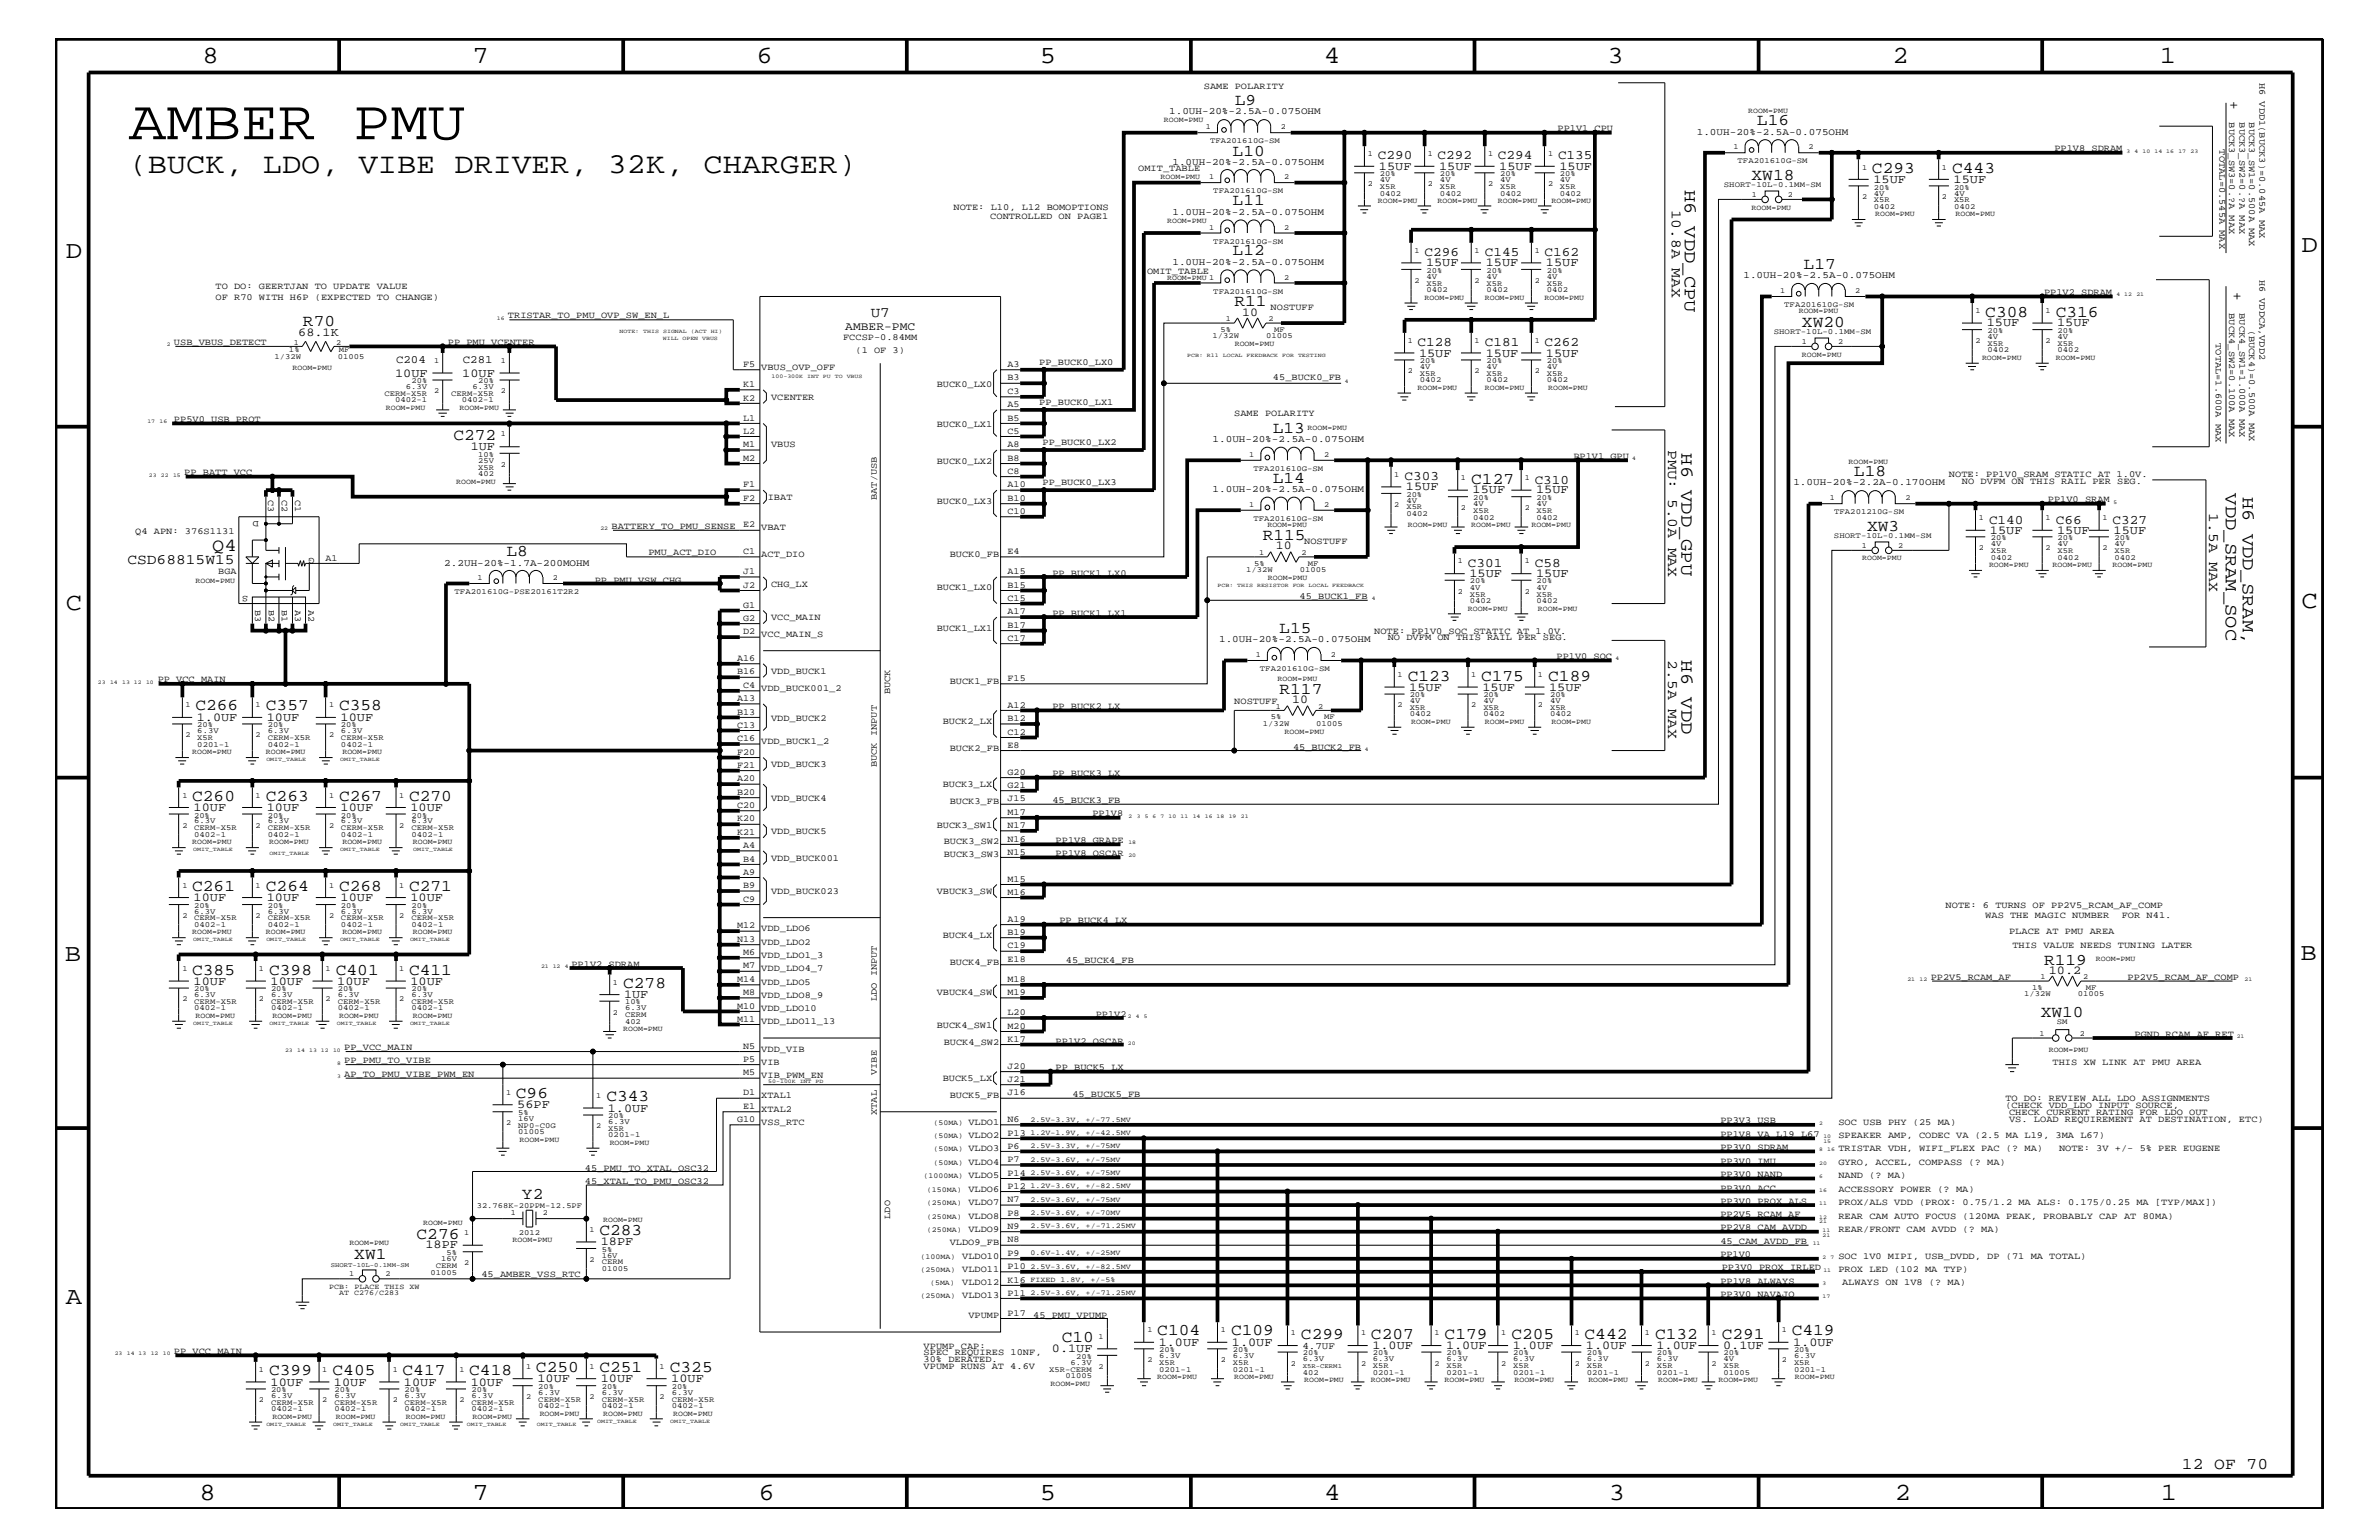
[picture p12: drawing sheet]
<svg xmlns="http://www.w3.org/2000/svg" width="432mm" height="279mm" viewBox="0 0 432 279" stroke-linecap="round" stroke-linejoin="round" font-family="sans-serif">
<defs><g id="words">
<text font-size="10.2" x="23.4" y="25.3">AMBER PMU</text>
<text font-size="5.2" x="23.4" y="31.4">(BUCK, LDO, VIBE DRIVER, 32K, CHARGER)</text>
<g font-size="4.5">
<text x="36.7" y="11.5">8</text>
<text x="85.8" y="11.5">7</text>
<text x="137.3" y="11.5">6</text>
<text x="188.7" y="11.5">5</text>
<text x="240.3" y="11.5">4</text>
<text x="291.8" y="11.5">3</text>
<text x="343.5" y="11.5">2</text>
<text x="392" y="11.5">1</text>
<text x="11.9" y="46.8">D</text>
<text x="417.7" y="45.7">D</text>
<text x="11.9" y="110.6">C</text>
<text x="417.7" y="110.3">C</text>
<text x="11.8" y="174.3">B</text>
<text x="417.6" y="174.2">B</text>
<text x="11.9" y="236.7">A</text>
<text x="36.2" y="272.1">8</text>
<text x="85.8" y="272.1">7</text>
<text x="137.7" y="272.1">6</text>
<text x="188.7" y="272.1">5</text>
<text x="240.4" y="272.1">4</text>
<text x="292" y="272.1">3</text>
<text x="343.9" y="272.1">2</text>
<text x="392.2" y="272.1">1</text>
</g>
<g font-size="3.3">
<text x="305.8" y="34.4" transform="rotate(90 305.8 34.4)">H6 VDD_CPU</text>
<text x="305.2" y="82.2" transform="rotate(90 305.2 82.2)">H6 VDD_GPU</text>
<text x="404" y="89.5" transform="rotate(90 404 89.5)">VDD_SRAM_SOC</text>
<text x="407.1" y="90.1" transform="rotate(90 407.1 90.1)">H6 VDD_SRAM,</text>
<text x="38.5" y="99.9">Q4</text>
<text x="305.2" y="119.8" transform="rotate(90 305.2 119.8)">H6 VDD</text>
</g>
<g font-size="3">
<text x="224.1" y="19.1">L9</text>
<text x="318.9" y="22.7">L16</text>
<text x="223.7" y="28.2">L10</text>
<text x="317.9" y="32.7">XW18</text>
<text x="339.8" y="31.4">C293</text>
<text x="354.3" y="31.4">C443</text>
<text x="223.7" y="37.3">L11</text>
<text x="223.7" y="46.3">L12</text>
<text x="327.4" y="48.8">L17</text>
<text x="55" y="59.2">R70</text>
<text x="224.1" y="55.6">R11</text>
<text x="327.1" y="59.4">XW20</text>
<text x="360.3" y="57.4">C308</text>
<text x="373.1" y="57.4">C316</text>
<text x="82.3" y="79.9">C272</text>
<text x="231" y="78.5">L13</text>
<text x="231" y="87.6">L14</text>
<text x="267" y="87.7">C127</text>
<text x="336.5" y="86.4">L18</text>
<text x="91.9" y="101">L8</text>
<text x="229.2" y="98">R115</text>
<text x="338.9" y="96.3">XW3</text>
<text x="232.2" y="114.8">L15</text>
<text x="232.2" y="125.9">R117</text>
<text x="255.5" y="123.5">C123</text>
<text x="268.8" y="123.5">C175</text>
<text x="281" y="123.5">C189</text>
<text x="35.5" y="128.9">C266</text>
<text x="48.3" y="128.9">C357</text>
<text x="61.6" y="128.9">C358</text>
<text x="34.9" y="145.3">C260</text>
<text x="48.3" y="145.3">C263</text>
<text x="61.6" y="145.3">C267</text>
<text x="74.3" y="145.3">C270</text>
<text x="34.9" y="161.7">C261</text>
<text x="48.3" y="161.7">C264</text>
<text x="61.6" y="161.7">C268</text>
<text x="74.3" y="161.7">C271</text>
<text x="34.9" y="176.8">C385</text>
<text x="48.9" y="176.8">C398</text>
<text x="61" y="176.8">C401</text>
<text x="74.3" y="176.8">C411</text>
<text x="113.1" y="179.3">C278</text>
<text x="371" y="175">R119</text>
<text x="370.4" y="184.6">XW10</text>
<text x="93.6" y="199.2">C96</text>
<text x="110.1" y="199.8">C343</text>
<text x="94.7" y="217.5">Y2</text>
<text x="75.6" y="224.7">C276</text>
<text x="108.8" y="224.1">C283</text>
<text x="64.3" y="228.5">XW1</text>
<text x="192.7" y="243.5">C10</text>
<text x="210.1" y="242.3">C104</text>
<text x="223.4" y="242.3">C109</text>
<text x="236.1" y="242.9">C299</text>
<text x="248.8" y="242.9">C207</text>
<text x="262.2" y="242.9">C179</text>
<text x="274.3" y="242.9">C205</text>
<text x="287.6" y="242.9">C442</text>
<text x="300.4" y="242.9">C132</text>
<text x="312.5" y="242.9">C291</text>
<text x="325.2" y="242.3">C419</text>
<text x="48.9" y="249.5">C399</text>
<text x="60.4" y="249.5">C405</text>
<text x="73.1" y="249.5">C417</text>
<text x="85.2" y="249.5">C418</text>
<text x="97.3" y="248.9">C250</text>
<text x="108.8" y="248.9">C251</text>
<text x="121.6" y="248.9">C325</text>
<text x="396" y="266.5">12 OF 70</text>
</g>
<g font-size="2.6">
<text x="404.6" y="19.8">+</text>
<text x="303.4" y="38" transform="rotate(90 303.4 38)">10.8A MAX</text>
<text x="158" y="57.4">U7</text>
<text x="405.2" y="54.4">+</text>
<text x="302.8" y="81.6" transform="rotate(90 302.8 81.6)">PMU: 5.0A MAX</text>
<text x="401" y="93.2" transform="rotate(90 401 93.2)">1.5A MAX</text>
<text x="23.1" y="102.4">CSD68815W15</text>
<text x="302.8" y="119.8" transform="rotate(90 302.8 119.8)">2.5A MAX</text>
</g>
<g font-size="2.4">
<text x="250.1" y="28.9">C290</text>
<text x="260.9" y="28.9">C292</text>
<text x="271.9" y="28.9">C294</text>
<text x="282.8" y="28.9">C135</text>
<text x="258.6" y="46.5">C296</text>
<text x="269.5" y="46.5">C145</text>
<text x="280.3" y="46.5">C162</text>
<text x="257.3" y="62.9">C128</text>
<text x="269.5" y="62.9">C181</text>
<text x="280.3" y="62.9">C262</text>
<text x="254.9" y="87.1">C303</text>
<text x="278.6" y="87.7">C310</text>
<text x="361" y="95">C140</text>
<text x="373.1" y="95">C66</text>
<text x="383.5" y="95">C327</text>
<text x="266.4" y="102.9">C301</text>
<text x="278.6" y="102.9">C58</text>
</g>
<g font-size="2.2">
<text x="250.3" y="30.8">15UF</text>
<text x="261.2" y="30.8">15UF</text>
<text x="272.1" y="30.8">15UF</text>
<text x="283" y="30.8">15UF</text>
<text x="340" y="33.1">15UF</text>
<text x="354.6" y="33.1">15UF</text>
<text x="258.8" y="48.3">15UF</text>
<text x="269.7" y="48.3">15UF</text>
<text x="280.6" y="48.3">15UF</text>
<text x="225.5" y="57.3">10</text>
<text x="360.6" y="59.2">15UF</text>
<text x="373.4" y="59.2">15UF</text>
<text x="54.1" y="60.9">68.1K</text>
<text x="257.6" y="64.7">15UF</text>
<text x="269.7" y="64.7">15UF</text>
<text x="280.6" y="64.7">15UF</text>
<text x="71.7" y="68.4">10UF</text>
<text x="83.9" y="68.4">10UF</text>
<text x="85.4" y="81.6">1UF</text>
<text x="255.2" y="88.9">15UF</text>
<text x="267.3" y="89.5">15UF</text>
<text x="278.8" y="89.5">15UF</text>
<text x="231.6" y="99.7">10</text>
<text x="361.2" y="96.8">15UF</text>
<text x="373.4" y="96.8">15UF</text>
<text x="383.6" y="96.8">15UF</text>
<text x="266.7" y="104.7">15UF</text>
<text x="278.8" y="104.7">15UF</text>
<text x="255.8" y="125.3">15UF</text>
<text x="269.1" y="125.3">15UF</text>
<text x="281.2" y="125.3">15UF</text>
<text x="35.7" y="130.8">1.0UF</text>
<text x="48.4" y="130.8">10UF</text>
<text x="61.8" y="130.8">10UF</text>
<text x="234.5" y="127.6">10</text>
<text x="35.1" y="147.1">10UF</text>
<text x="48.4" y="147.1">10UF</text>
<text x="61.8" y="147.1">10UF</text>
<text x="74.5" y="147.1">10UF</text>
<text x="35.1" y="163.5">10UF</text>
<text x="48.4" y="163.5">10UF</text>
<text x="61.8" y="163.5">10UF</text>
<text x="74.5" y="163.5">10UF</text>
<text x="35.1" y="178.7">10UF</text>
<text x="49.1" y="178.7">10UF</text>
<text x="61.2" y="178.7">10UF</text>
<text x="74.5" y="178.7">10UF</text>
<text x="371.9" y="176.7">10.2</text>
<text x="113.3" y="181">1UF</text>
<text x="93.9" y="201">56PF</text>
<text x="110.3" y="201.7">1.0UF</text>
<text x="77.2" y="226.5">18PF</text>
<text x="109.1" y="225.9">18PF</text>
<text x="190.9" y="245.3">0.1UF</text>
<text x="210.3" y="244.1">1.0UF</text>
<text x="223.6" y="244.1">1.0UF</text>
<text x="249.1" y="244.7">1.0UF</text>
<text x="262.5" y="244.7">1.0UF</text>
<text x="274.6" y="244.7">1.0UF</text>
<text x="287.9" y="244.7">1.0UF</text>
<text x="300.7" y="244.7">1.0UF</text>
<text x="312.8" y="244.7">0.1UF</text>
<text x="325.5" y="244.1">1.0UF</text>
<text x="49.1" y="251.4">10UF</text>
<text x="60.6" y="251.4">10UF</text>
<text x="73.3" y="251.4">10UF</text>
<text x="85.4" y="251.4">10UF</text>
<text x="97.5" y="250.7">10UF</text>
<text x="109.1" y="250.7">10UF</text>
<text x="121.8" y="250.7">10UF</text>
</g>
<text font-size="2.1" x="153.4" y="59.8">AMBER-PMC</text>
<g font-size="2">
<text x="71.9" y="65.9">C204</text>
<text x="84" y="65.9">C281</text>
</g>
<g font-size="1.8">
<text x="212.2" y="20.8">1.0UH-20%-2.5A-0.075OHM</text>
<text x="212.8" y="29.9">1.0UH-20%-2.5A-0.075OHM</text>
<text x="308" y="24.4">1.0UH-20%-2.5A-0.075OHM</text>
<text x="212.8" y="39">1.0UH-20%-2.5A-0.075OHM</text>
<text x="212.8" y="48">1.0UH-20%-2.5A-0.075OHM</text>
<text x="316.4" y="50.5">1.0UH-20%-2.5A-0.075OHM</text>
<text x="220.1" y="80.2">1.0UH-20%-2.5A-0.075OHM</text>
<text x="220.1" y="89.3">1.0UH-20%-2.5A-0.075OHM</text>
<text x="325.5" y="88.1">1.0UH-20%-2.2A-0.170OHM</text>
<text x="80.6" y="102.6">2.2UH-20%-1.7A-200MOHM</text>
<text x="221.3" y="116.5">1.0UH-20%-2.5A-0.075OHM</text>
<text x="236.4" y="244.7">4.7UF</text>
</g>
<g font-size="1.7">
<text x="218.5" y="16.2">SAME POLARITY</text>
<text x="410.1" y="15" transform="rotate(90 410.1 15)">H6 VDD1(BUCK3)=0.045A MAX</text>
<text x="282.7" y="23.7">PP1V1_CPU</text>
<text x="404.6" y="22.2" transform="rotate(90 404.6 22.2)">BUCK3_SW3=0.?A MAX</text>
<text x="406.5" y="22.2" transform="rotate(90 406.5 22.2)">BUCK3_SW2=0.?A MAX</text>
<text x="408.3" y="22.2" transform="rotate(90 408.3 22.2)">BUCK3_SW1=0.500A MAX</text>
<text x="372.9" y="27.5">PP1V8_SDRAM</text>
<text x="402.8" y="27.1" transform="rotate(90 402.8 27.1)">TOTAL=0.545A MAX</text>
<text x="206.6" y="31.1">OMIT_TABLE</text>
<text x="173.1" y="38">NOTE: L10, L12 BOMOPTIONS</text>
<text x="179.7" y="39.8">CONTROLLED ON PAGE1</text>
<text x="39.1" y="52.5">TO DO: GEERTJAN TO UPDATE VALUE</text>
<text x="208.2" y="49.7">OMIT_TABLE</text>
<text x="371" y="53.5">PP1V2_SDRAM</text>
<text x="410.1" y="50.7" transform="rotate(90 410.1 50.7)">H6 VDDCA,VDD2</text>
<text x="39.1" y="54.4">OF R70 WITH H6P (EXPECTED TO CHANGE)</text>
<text x="92.2" y="57.8">TRISTAR_TO_PMU_OVP_SW_EN_L</text>
<text x="230.6" y="56.2">NOSTUFF</text>
<text x="404.6" y="56.8" transform="rotate(90 404.6 56.8)">BUCK4_SW2=0.100A MAX</text>
<text x="406.5" y="56.8" transform="rotate(90 406.5 56.8)">BUCK4_SW1=1.000A MAX</text>
<text x="408.3" y="59.8" transform="rotate(90 408.3 59.8)">(BUCK4)=0.500A MAX</text>
<text x="31.6" y="62.6">USB_VBUS_DETECT</text>
<text x="81.3" y="62.6">PP_PMU_VCENTER</text>
<text x="153" y="61.7">FCCSP-0.84MM</text>
<text x="155.3" y="64">(1 OF 3)</text>
<text x="402.2" y="62.3" transform="rotate(90 402.2 62.3)">TOTAL=1.600A MAX</text>
<text x="134.9" y="66.7">F5</text>
<text x="134.9" y="70.2">K1</text>
<text x="138.2" y="67.1">VBUS_OVP_OFF</text>
<text x="170" y="70.1">BUCK0_LX0</text>
<text x="182.9" y="66.7">A3</text>
<text x="182.9" y="69">B3</text>
<text x="182.9" y="71.5">C3</text>
<text x="188.6" y="66.2">PP_BUCK0_LX0</text>
<text x="231.1" y="69">45_BUCK0_FB</text>
<text x="31.6" y="76.6">PP5V0_USB_PROT</text>
<text x="134.9" y="76.3">L1</text>
<text x="134.9" y="72.7">K2</text>
<text x="140" y="72.6">VCENTER</text>
<text x="170" y="77.4">BUCK0_LX1</text>
<text x="182.9" y="73.9">A5</text>
<text x="182.9" y="76.3">B5</text>
<text x="188.6" y="73.5">PP_BUCK0_LX1</text>
<text x="224" y="75.6">SAME POLARITY</text>
<text x="134.9" y="78.8">L2</text>
<text x="134.9" y="81.1">M1</text>
<text x="134.9" y="83.6">M2</text>
<text x="140" y="81.1">VBUS</text>
<text x="182.9" y="78.8">C5</text>
<text x="182.9" y="81.1">A8</text>
<text x="182.9" y="83.6">B8</text>
<text x="189.2" y="80.8">PP_BUCK0_LX2</text>
<text x="285.6" y="83.3">PP1V1_GPU</text>
<text x="33.4" y="86.2">PP_BATT_VCC</text>
<text x="134.9" y="88.4">F1</text>
<text x="170" y="84.1">BUCK0_LX2</text>
<text x="182.9" y="88.4">A10</text>
<text x="182.9" y="86">C8</text>
<text x="189.2" y="88.1">PP_BUCK0_LX3</text>
<text x="353.7" y="86.5">NOTE: PP1V0_SRAM STATIC AT 1.0V.</text>
<text x="356.1" y="87.7">NO DVFM ON THIS RAIL PER SEG.</text>
<text x="47" y="94.6" transform="rotate(-180 47 94.6)">D</text>
<text x="48.7" y="90.8" transform="rotate(90 48.7 90.8)">C3</text>
<text x="51.1" y="90.8" transform="rotate(90 51.1 90.8)">C2</text>
<text x="53.6" y="90.8" transform="rotate(90 53.6 90.8)">C1</text>
<text x="111" y="96">BATTERY_TO_PMU_SENSE</text>
<text x="134.9" y="90.9">F2</text>
<text x="134.9" y="95.7">E2</text>
<text x="139.4" y="90.7">IBAT</text>
<text x="159.2" y="90.7" transform="rotate(-90 159.2 90.7)">BAT/USB</text>
<text x="170" y="91.4">BUCK0_LX3</text>
<text x="182.9" y="90.9">B10</text>
<text x="182.9" y="93.3">C10</text>
<text x="371.7" y="91.1">PP1V0_SRAM</text>
<text x="24.6" y="96.8">Q4 APN: 376S1131</text>
<text x="57.1" y="101.2" transform="rotate(-180 57.1 101.2)">G</text>
<text x="59.1" y="101.8">A1</text>
<text x="117.7" y="100.8">PMU_ACT_DIO</text>
<text x="134.9" y="100.5">C1</text>
<text x="138.2" y="101">ACT_DIO</text>
<text x="138.2" y="96.2">VBAT</text>
<text x="172.4" y="101">BUCK0_FB</text>
<text x="182.9" y="100.5">E4</text>
<text x="236.7" y="98.7">NOSTUFF</text>
<text x="39.6" y="104.2">BGA</text>
<text x="107.9" y="105.7">PP_PMU_VSW_CHG</text>
<text x="134.9" y="104.2">J1</text>
<text x="134.9" y="106.6">J2</text>
<text x="140" y="106.5">CHG_LX</text>
<text x="170" y="107.1">BUCK1_LX0</text>
<text x="182.9" y="104.2">A15</text>
<text x="182.9" y="106.6">B15</text>
<text x="191" y="104.4">PP_BUCK1_LX0</text>
<text x="45" y="108.1" transform="rotate(-180 45 108.1)">S</text>
<text x="46.3" y="110.6" transform="rotate(90 46.3 110.6)">B3</text>
<text x="48.8" y="110.6" transform="rotate(90 48.8 110.6)">B2</text>
<text x="51.1" y="110.6" transform="rotate(90 51.1 110.6)">B1</text>
<text x="53.6" y="110.6" transform="rotate(90 53.6 110.6)">A3</text>
<text x="56" y="110.6" transform="rotate(90 56 110.6)">A2</text>
<text x="134.9" y="110.3">G1</text>
<text x="134.9" y="112.7">G2</text>
<text x="140" y="112.6">VCC_MAIN</text>
<text x="182.9" y="109.1">C15</text>
<text x="182.9" y="111.4">A17</text>
<text x="182.9" y="113.9">B17</text>
<text x="191" y="111.7">PP_BUCK1_LX1</text>
<text x="235.9" y="108.7">45_BUCK1_FB</text>
<text x="134.9" y="115.1">D2</text>
<text x="138.2" y="115.6">VCC_MAIN_S</text>
<text x="170" y="114.4">BUCK1_LX1</text>
<text x="182.9" y="116.4">C17</text>
<text x="249.4" y="115">NOTE: PP1V0_SOC STATIC AT 1.0V.</text>
<text x="251.9" y="116.2">NO DVFM ON THIS RAIL PER SEG.</text>
<text x="282.5" y="119.6">PP1V0_SOC</text>
<text x="28.6" y="123.8">PP_VCC_MAIN</text>
<text x="133.8" y="120">A16</text>
<text x="133.8" y="122.4">B16</text>
<text x="134.9" y="124.8">C4</text>
<text x="138.2" y="125.3">VDD_BUCK001_2</text>
<text x="140" y="122.3">VDD_BUCK1</text>
<text x="161.5" y="125.9" transform="rotate(-90 161.5 125.9)">BUCK</text>
<text x="172.4" y="124.1">BUCK1_FB</text>
<text x="182.9" y="123.6">F15</text>
<text x="133.8" y="127.2">A13</text>
<text x="133.8" y="129.7">B13</text>
<text x="140" y="130.8">VDD_BUCK2</text>
<text x="171.1" y="131.3">BUCK2_LX</text>
<text x="182.9" y="128.5">A12</text>
<text x="182.9" y="130.8">B12</text>
<text x="191" y="128.7">PP_BUCK2_LX</text>
<text x="224" y="127.7">NOSTUFF</text>
<text x="133.8" y="134.5">C16</text>
<text x="133.8" y="132.1">C13</text>
<text x="133.8" y="136.9">F20</text>
<text x="138.2" y="135">VDD_BUCK1_2</text>
<text x="172.4" y="136.2">BUCK2_FB</text>
<text x="182.9" y="135.7">E8</text>
<text x="182.9" y="133.3">C12</text>
<text x="234.7" y="136">45_BUCK2_FB</text>
<text x="133.8" y="139.4">F21</text>
<text x="133.8" y="141.8">A20</text>
<text x="140" y="139.2">VDD_BUCK3</text>
<text x="159.2" y="139.2" transform="rotate(-90 159.2 139.2)">BUCK INPUT</text>
<text x="171.1" y="142.9">BUCK3_LX</text>
<text x="182.9" y="140.6">G20</text>
<text x="182.9" y="143">G21</text>
<text x="191" y="140.8">PP_BUCK3_LX</text>
<text x="133.8" y="144.2">B20</text>
<text x="133.8" y="146.7">C20</text>
<text x="133.8" y="149">K20</text>
<text x="140" y="145.3">VDD_BUCK4</text>
<text x="172.4" y="145.9">BUCK3_FB</text>
<text x="182.9" y="145.4">J15</text>
<text x="182.9" y="147.9">M17</text>
<text x="191" y="145.7">45_BUCK3_FB</text>
<text x="198.3" y="148.1">PP1V8</text>
<text x="133.8" y="151.5">K21</text>
<text x="134.9" y="153.9">A4</text>
<text x="140" y="151.3">VDD_BUCK5</text>
<text x="170" y="150.1">BUCK3_SW1</text>
<text x="171.3" y="153.2">BUCK3_SW2</text>
<text x="171.3" y="155.6">BUCK3_SW3</text>
<text x="182.9" y="150.2">N17</text>
<text x="182.9" y="152.7">N16</text>
<text x="182.9" y="155.1">N15</text>
<text x="191.6" y="152.9">PP1V8_GRAPE</text>
<text x="191.6" y="155.4">PP1V8_OSCAR</text>
<text x="134.9" y="156.3">B4</text>
<text x="134.9" y="158.8">A9</text>
<text x="134.9" y="161.1">B9</text>
<text x="140" y="156.2">VDD_BUCK001</text>
<text x="182.9" y="160">M15</text>
<text x="134.9" y="163.6">C9</text>
<text x="140" y="162.2">VDD_BUCK023</text>
<text x="170" y="162.2">VBUCK3_SW</text>
<text x="182.9" y="167.2">A19</text>
<text x="182.9" y="162.4">M16</text>
<text x="192.3" y="167.5">PP_BUCK4_LX</text>
<text x="353.1" y="164.7">NOTE: 6 TURNS OF PP2V5_RCAM_AF_COMP</text>
<text x="360.3" y="166.5">WAS THE MAGIC NUMBER</text>
<text x="385.1" y="166.5">FOR N41.</text>
<text x="133.8" y="170.9">N13</text>
<text x="133.8" y="168.4">M12</text>
<text x="134.9" y="173.3">M6</text>
<text x="138.2" y="171.4">VDD_LDO2</text>
<text x="138.2" y="168.9">VDD_LDO6</text>
<text x="138.2" y="173.8">VDD_LDO1_3</text>
<text x="171.1" y="170.1">BUCK4_LX</text>
<text x="182.9" y="169.7">B19</text>
<text x="182.9" y="172.1">C19</text>
<text x="364.7" y="169.5">PLACE AT PMU AREA</text>
<text x="365.3" y="172">THIS VALUE NEEDS TUNING LATER</text>
<text x="103.7" y="175.4">PP1V2_SDRAM</text>
<text x="133.8" y="178.2">M14</text>
<text x="134.9" y="175.7">M7</text>
<text x="138.2" y="178.7">VDD_LDO5</text>
<text x="138.2" y="176.2">VDD_LDO4_7</text>
<text x="172.4" y="175">BUCK4_FB</text>
<text x="182.9" y="174.5">E18</text>
<text x="182.9" y="178.2">M18</text>
<text x="193.5" y="174.8">45_BUCK4_FB</text>
<text x="350.4" y="177.7">PP2V5_RCAM_AF</text>
<text x="386.2" y="177.7">PP2V5_RCAM_AF_COMP</text>
<text x="133.8" y="183">M10</text>
<text x="133.8" y="185.4">M11</text>
<text x="134.9" y="180.5">M8</text>
<text x="138.2" y="185.9">VDD_LDO11_13</text>
<text x="138.2" y="183.5">VDD_LDO10</text>
<text x="138.2" y="181">VDD_LDO8_9</text>
<text x="159.2" y="181.6" transform="rotate(-90 159.2 181.6)">LDO INPUT</text>
<text x="170" y="180.5">VBUCK4_SW</text>
<text x="182.9" y="184.2">L20</text>
<text x="182.9" y="180.5">M19</text>
<text x="198.9" y="184.4">PP1V2</text>
<text x="62.5" y="190.5">PP_VCC_MAIN</text>
<text x="134.9" y="190.3">N5</text>
<text x="138.2" y="190.8">VDD_VIB</text>
<text x="170" y="186.5">BUCK4_SW1</text>
<text x="171.3" y="189.5">BUCK4_SW2</text>
<text x="182.9" y="186.6">M20</text>
<text x="182.9" y="189.1">K17</text>
<text x="191.6" y="189.3">PP1V2_OSCAR</text>
<text x="387.4" y="188.1">PGND_RCAM_AF_RET</text>
<text x="62.5" y="192.9">PP_PMU_TO_VIBE</text>
<text x="62.5" y="195.4">AP_TO_PMU_VIBE_PWM_EN</text>
<text x="134.9" y="192.7">P5</text>
<text x="134.9" y="195.1">M5</text>
<text x="138.2" y="193.2">VIB</text>
<text x="138.2" y="195.6">VIB_PWM_EN</text>
<text x="159.2" y="195" transform="rotate(-90 159.2 195)">VIBE</text>
<text x="171.1" y="196.2">BUCK5_LX</text>
<text x="182.9" y="193.9">J20</text>
<text x="182.9" y="196.4">J21</text>
<text x="191.6" y="194.2">PP_BUCK5_LX</text>
<text x="372.5" y="193.2">THIS XW LINK AT PMU AREA</text>
<text x="133.8" y="203.6">G10</text>
<text x="134.9" y="198.7">D1</text>
<text x="134.9" y="201.2">E1</text>
<text x="138.2" y="199.2">XTAL1</text>
<text x="138.2" y="201.7">XTAL2</text>
<text x="159.2" y="202.3" transform="rotate(-90 159.2 202.3)">XTAL</text>
<text x="172.4" y="199.2">BUCK5_FB</text>
<text x="182.9" y="198.7">J16</text>
<text x="182.9" y="203.6">N6</text>
<text x="194.6" y="199">45_BUCK5_FB</text>
<text x="312.3" y="203.8">PP3V3_USB</text>
<text x="364" y="199.8">TO DO: REVIEW ALL LDO ASSIGNMENTS</text>
<text x="364" y="201">(CHECK VDD_LDO INPUT SOURCE,</text>
<text x="364.7" y="202.3">CHECK CURRENT RATING FOR LDO OUT</text>
<text x="364.7" y="203.5">VS. LOAD REQUIREMENT AT DESTINATION, ETC)</text>
<text x="138.2" y="204.1">VSS_RTC</text>
<text x="175.8" y="204.1">VLDO1</text>
<text x="175.8" y="206.5">VLDO2</text>
<text x="175.8" y="208.9">VLDO3</text>
<text x="182.9" y="206">P13</text>
<text x="182.9" y="208.5">P6</text>
<text x="312.3" y="206.3">PP1V8_VA_L19_L67</text>
<text x="312.3" y="208.7">PP3V0_SDRAM</text>
<text x="333.7" y="206.5">SPEAKER AMP, CODEC VA (2.5 MA L19, 3MA L67)</text>
<text x="333.7" y="204.1">SOC USB PHY (25 MA)</text>
<text x="333.7" y="208.9">TRISTAR VDH, WIFI_FLEX PAC (? MA)</text>
<text x="373.7" y="208.9">NOTE: 3V +/- 5% PER EUGENE</text>
<text x="106.2" y="212.4">45_PMU_TO_XTAL_OSC32</text>
<text x="106.2" y="214.7">45_XTAL_TO_PMU_OSC32</text>
<text x="175.8" y="211.4">VLDO4</text>
<text x="175.8" y="213.8">VLDO5</text>
<text x="182.9" y="210.8">P7</text>
<text x="182.9" y="213.3">P14</text>
<text x="182.9" y="215.8">P12</text>
<text x="312.3" y="211.1">PP3V0_IMU</text>
<text x="312.3" y="213.6">PP3V0_NAND</text>
<text x="333.7" y="211.4">GYRO, ACCEL, COMPASS (? MA)</text>
<text x="333.7" y="213.8">NAND (? MA)</text>
<text x="161.5" y="221.1" transform="rotate(-90 161.5 221.1)">LDO</text>
<text x="175.8" y="216.2">VLDO6</text>
<text x="175.8" y="218.6">VLDO7</text>
<text x="175.8" y="221.1">VLDO8</text>
<text x="182.9" y="218.1">N7</text>
<text x="182.9" y="220.6">P8</text>
<text x="312.3" y="218.4">PP3V0_PROX_ALS</text>
<text x="312.3" y="216">PP3V0_ACC</text>
<text x="312.3" y="220.8">PP2V5_RCAM_AF</text>
<text x="333.7" y="216.2">ACCESSORY POWER (? MA)</text>
<text x="333.7" y="218.6">PROX/ALS VDD (PROX: 0.75/1.2 MA ALS: 0.175/0.25 MA [TYP/MAX])</text>
<text x="333.7" y="221.1">REAR CAM AUTO FOCUS (120MA PEAK, PROBABLY CAP AT 80MA)</text>
<text x="172.4" y="225.9">VLDO9_FB</text>
<text x="175.8" y="223.5">VLDO9</text>
<text x="182.9" y="223">N9</text>
<text x="182.9" y="225.4">N8</text>
<text x="182.9" y="227.9">P9</text>
<text x="312.3" y="225.7">45_CAM_AVDD_FB</text>
<text x="312.3" y="223.2">PP2V8_CAM_AVDD</text>
<text x="333.7" y="223.5">REAR/FRONT CAM AVDD (? MA)</text>
<text x="87.4" y="231.8">45_AMBER_VSS_RTC</text>
<text x="174.7" y="228.4">VLDO10</text>
<text x="174.7" y="230.7">VLDO11</text>
<text x="174.7" y="233.2">VLDO12</text>
<text x="182.9" y="230.2">P10</text>
<text x="182.9" y="232.7">K16</text>
<text x="312.3" y="228.1">PP1V0</text>
<text x="312.3" y="232.9">PP1V8_ALWAYS</text>
<text x="312.5" y="230.5">PP3V0_PROX_IRLED</text>
<text x="333.7" y="230.7">PROX LED (102 MA TYP)</text>
<text x="333.7" y="228.4">SOC 1V0 MIPI, USB_DVDD, DP (71 MA TOTAL)</text>
<text x="334.3" y="233.2">ALWAYS ON 1V8 (? MA)</text>
<text x="174.7" y="235.6">VLDO13</text>
<text x="175.8" y="239.2">VPUMP</text>
<text x="182.9" y="235.1">P11</text>
<text x="182.9" y="238.8">P17</text>
<text x="187.5" y="239">45_PMU_VPUMP</text>
<text x="312.3" y="235.4">PP3V0_NAVAJO</text>
<text x="31.6" y="245.6">PP_VCC_MAIN</text>
<text x="167.6" y="244.7">VPUMP CAP:</text>
<text x="167.6" y="245.9">SPEC REQUIRES 10NF,</text>
<text x="167.6" y="247.1">30% DERATED.</text>
<text x="167.6" y="248.4">VPUMP RUNS AT 4.6V</text>
</g>
<g font-size="1.4">
<text x="211.2" y="22.2">ROOM=PMU</text>
<text x="218.9" y="23.5">1</text>
<text x="232.5" y="23.5">2</text>
<text x="317.3" y="20.4">ROOM=PMU</text>
<text x="219.6" y="26">TFA201610G-SM</text>
<text x="248.2" y="28.3">1</text>
<text x="259.2" y="28.3">1</text>
<text x="270.1" y="28.3">1</text>
<text x="281" y="28.3">1</text>
<text x="314.6" y="27.1">1</text>
<text x="315.4" y="29.7">TFA201610G-SM</text>
<text x="328.3" y="27.1">2</text>
<text x="210.7" y="32.5">ROOM=PMU</text>
<text x="219.5" y="32.5">1</text>
<text x="220.2" y="35.1">TFA201610G-SM</text>
<text x="233.1" y="32.5">2</text>
<text x="248.2" y="33.7">2</text>
<text x="250.4" y="31.9">20%</text>
<text x="250.4" y="34.2">X5R</text>
<text x="250.4" y="35.5">0402</text>
<text x="250.4" y="33">4V</text>
<text x="259.2" y="33.7">2</text>
<text x="261.4" y="35.5">0402</text>
<text x="261.4" y="33">4V</text>
<text x="261.4" y="31.9">20%</text>
<text x="261.4" y="34.2">X5R</text>
<text x="270.1" y="33.7">2</text>
<text x="272.3" y="33">4V</text>
<text x="272.3" y="35.5">0402</text>
<text x="272.3" y="31.9">20%</text>
<text x="272.3" y="34.2">X5R</text>
<text x="281" y="33.7">2</text>
<text x="283.1" y="31.9">20%</text>
<text x="283.1" y="34.2">X5R</text>
<text x="283.1" y="33">4V</text>
<text x="283.1" y="35.5">0402</text>
<text x="312.9" y="34">SHORT-10L-0.1MM-SM</text>
<text x="318" y="35.7">1</text>
<text x="324.5" y="35.7">2</text>
<text x="338" y="30.8">1</text>
<text x="340.1" y="34.4">20%</text>
<text x="340.1" y="35.5">4V</text>
<text x="352.5" y="30.8">1</text>
<text x="354.7" y="34.4">20%</text>
<text x="354.7" y="35.5">4V</text>
<text x="211.8" y="40.4">ROOM=PMU</text>
<text x="219.5" y="41.7">1</text>
<text x="233.1" y="41.7">2</text>
<text x="250.1" y="36.8">ROOM=PMU</text>
<text x="260.9" y="36.8">ROOM=PMU</text>
<text x="271.9" y="36.8">ROOM=PMU</text>
<text x="281.6" y="36.8">ROOM=PMU</text>
<text x="317.9" y="38">ROOM=PMU</text>
<text x="338" y="36.2">2</text>
<text x="340.1" y="36.7">X5R</text>
<text x="340.1" y="37.9">0402</text>
<text x="340.4" y="39.2">ROOM=PMU</text>
<text x="352.5" y="36.2">2</text>
<text x="354.7" y="36.7">X5R</text>
<text x="354.7" y="37.9">0402</text>
<text x="354.9" y="39.2">ROOM=PMU</text>
<text x="220.2" y="44.2">TFA201610G-SM</text>
<text x="256.7" y="45.9">1</text>
<text x="267.6" y="45.9">1</text>
<text x="278.6" y="45.9">1</text>
<text x="211.8" y="50.7">ROOM=PMU 1</text>
<text x="220.2" y="53.3">TFA201610G-SM</text>
<text x="233.1" y="50.7">2</text>
<text x="256.7" y="51.3">2</text>
<text x="258.9" y="51.8">X5R</text>
<text x="258.9" y="49.6">20%</text>
<text x="258.9" y="50.7">4V</text>
<text x="258.9" y="53">0402</text>
<text x="267.6" y="51.3">2</text>
<text x="269.8" y="53">0402</text>
<text x="269.8" y="50.7">4V</text>
<text x="269.8" y="51.8">X5R</text>
<text x="269.8" y="49.6">20%</text>
<text x="278.6" y="51.3">2</text>
<text x="280.8" y="53">0402</text>
<text x="280.8" y="50.7">4V</text>
<text x="280.8" y="51.8">X5R</text>
<text x="280.8" y="49.6">20%</text>
<text x="323.1" y="53.2">1</text>
<text x="336.7" y="53.2">2</text>
<text x="222.5" y="58.3">1</text>
<text x="230.2" y="58.3">2</text>
<text x="258.6" y="54.4">ROOM=PMU</text>
<text x="269.5" y="54.4">ROOM=PMU</text>
<text x="280.3" y="54.4">ROOM=PMU</text>
<text x="323.8" y="55.7">TFA201610G-SM</text>
<text x="326.5" y="56.8">ROOM=PMU</text>
<text x="358.6" y="56.8">1</text>
<text x="371.3" y="56.8">1</text>
<text x="49.8" y="65.1">1/32W</text>
<text x="52.5" y="63.9">1%</text>
<text x="53.3" y="62.5">1</text>
<text x="61" y="62.5">2</text>
<text x="61.3" y="65.1">01005</text>
<text x="61.5" y="63.9">MF</text>
<text x="78.8" y="65.9">1</text>
<text x="90.9" y="65.9">1</text>
<text x="220.1" y="61.4">1/32W</text>
<text x="221.5" y="60.2">5%</text>
<text x="224.1" y="62.9">ROOM=PMU</text>
<text x="229.8" y="61.4">01005</text>
<text x="231.3" y="60.2">MF</text>
<text x="255.5" y="62.3">1</text>
<text x="257.7" y="65.9">20%</text>
<text x="267.6" y="62.3">1</text>
<text x="269.8" y="65.9">20%</text>
<text x="278.6" y="62.3">1</text>
<text x="280.8" y="65.9">20%</text>
<text x="321.9" y="60.6">SHORT-10L-0.1MM-SM</text>
<text x="327" y="62.3">1</text>
<text x="327.1" y="64.7">ROOM=PMU</text>
<text x="333.6" y="62.3">2</text>
<text x="358.6" y="62.3">2</text>
<text x="359.7" y="65.3">ROOM=PMU</text>
<text x="360.8" y="64">0402</text>
<text x="360.8" y="61.5">4V</text>
<text x="360.8" y="62.8">X5R</text>
<text x="360.8" y="60.4">20%</text>
<text x="371.3" y="62.3">2</text>
<text x="373.1" y="65.3">ROOM=PMU</text>
<text x="373.5" y="64">0402</text>
<text x="373.5" y="62.8">X5R</text>
<text x="373.5" y="60.4">20%</text>
<text x="373.5" y="61.5">4V</text>
<text x="53.1" y="67.1">ROOM=PMU</text>
<text x="69.8" y="71.8">CERM-X5R</text>
<text x="73.7" y="70.6">6.3V</text>
<text x="74.7" y="69.5">20%</text>
<text x="78.8" y="71.3">2</text>
<text x="81.9" y="71.8">CERM-X5R</text>
<text x="85.8" y="70.6">6.3V</text>
<text x="86.8" y="69.5">20%</text>
<text x="90.9" y="71.3">2</text>
<text x="255.5" y="67.7">2</text>
<text x="257.3" y="70.7">ROOM=PMU</text>
<text x="257.7" y="68.2">X5R</text>
<text x="257.7" y="67">4V</text>
<text x="257.7" y="69.4">0402</text>
<text x="267.6" y="67.7">2</text>
<text x="269.5" y="70.7">ROOM=PMU</text>
<text x="269.8" y="69.4">0402</text>
<text x="269.8" y="67">4V</text>
<text x="269.8" y="68.2">X5R</text>
<text x="278.6" y="67.7">2</text>
<text x="280.8" y="69.4">0402</text>
<text x="280.8" y="67">4V</text>
<text x="280.8" y="68.2">X5R</text>
<text x="281" y="70.7">ROOM=PMU</text>
<text x="70" y="74.4">ROOM=PMU</text>
<text x="71.7" y="73">0402-1</text>
<text x="83.4" y="74.4">ROOM=PMU</text>
<text x="83.8" y="73">0402-1</text>
<text x="86.8" y="83.9">25V</text>
<text x="86.8" y="82.8">10%</text>
<text x="90.9" y="79.2">1</text>
<text x="226.7" y="82.8">1</text>
<text x="237.3" y="78">ROOM=PMU</text>
<text x="240.4" y="82.8">2</text>
<text x="82.8" y="87.7">ROOM=PMU</text>
<text x="86.8" y="85.2">X5R</text>
<text x="86.8" y="86.4">402</text>
<text x="90.9" y="84.7">2</text>
<text x="227.5" y="85.4">TFA201610G-SM</text>
<text x="253.1" y="86.5">1</text>
<text x="265.2" y="87.1">1</text>
<text x="276.8" y="87.1">1</text>
<text x="335.5" y="84.1">ROOM=PMU</text>
<text x="226.7" y="92">1</text>
<text x="227.5" y="94.5">TFA201610G-SM</text>
<text x="230" y="95.6">ROOM=PMU</text>
<text x="240.4" y="92">2</text>
<text x="253.1" y="92">2</text>
<text x="255.3" y="90.1">20%</text>
<text x="255.3" y="92.4">X5R</text>
<text x="255.3" y="91.2">4V</text>
<text x="255.3" y="93.7">0402</text>
<text x="255.5" y="95.6">ROOM=PMU</text>
<text x="265.2" y="92.6">2</text>
<text x="267" y="95.6">ROOM=PMU</text>
<text x="267.4" y="90.7">20%</text>
<text x="267.4" y="93.1">X5R</text>
<text x="267.4" y="94.3">0402</text>
<text x="267.4" y="91.8">4V</text>
<text x="276.8" y="92.6">2</text>
<text x="278" y="95.6">ROOM=PMU</text>
<text x="278.9" y="94.3">0402</text>
<text x="278.9" y="91.8">4V</text>
<text x="278.9" y="93.1">X5R</text>
<text x="278.9" y="90.7">20%</text>
<text x="332.1" y="90.7">1</text>
<text x="332.9" y="93.3">TFA201210G-SM</text>
<text x="345.9" y="90.7">2</text>
<text x="359.2" y="94.3">1</text>
<text x="371.3" y="94.3">1</text>
<text x="381.6" y="94.3">1</text>
<text x="228.5" y="100.7">1</text>
<text x="236.2" y="100.7">2</text>
<text x="332.9" y="97.6">SHORT-10L-0.1MM-SM</text>
<text x="337.9" y="99.3">1</text>
<text x="338" y="101.6">ROOM=PMU</text>
<text x="344.6" y="99.3">2</text>
<text x="359.2" y="99.9">2</text>
<text x="361.4" y="98">20%</text>
<text x="361.4" y="100.4">X5R</text>
<text x="361.4" y="99.1">4V</text>
<text x="361.4" y="101.5">0402</text>
<text x="371.3" y="99.9">2</text>
<text x="373.5" y="100.4">X5R</text>
<text x="373.5" y="98">20%</text>
<text x="373.5" y="99.1">4V</text>
<text x="373.5" y="101.5">0402</text>
<text x="381.6" y="99.9">2</text>
<text x="383.8" y="100.4">X5R</text>
<text x="383.8" y="99.1">4V</text>
<text x="383.8" y="101.5">0402</text>
<text x="383.8" y="98">20%</text>
<text x="35.5" y="105.9">ROOM=PMU</text>
<text x="82.5" y="107.8">TFA201610G-PSE20161T2R2</text>
<text x="86.7" y="105.3">1</text>
<text x="100.3" y="105.3">2</text>
<text x="226.2" y="103.8">1/32W</text>
<text x="227.6" y="102.6">5%</text>
<text x="230.1" y="105.3">ROOM=PMU</text>
<text x="235.9" y="103.8">01005</text>
<text x="237.4" y="102.6">MF</text>
<text x="264.6" y="102.2">1</text>
<text x="264.6" y="107.7">2</text>
<text x="266.8" y="105.9">20%</text>
<text x="266.8" y="107">4V</text>
<text x="276.8" y="102.2">1</text>
<text x="276.8" y="107.7">2</text>
<text x="278.9" y="107">4V</text>
<text x="278.9" y="105.9">20%</text>
<text x="361" y="102.9">ROOM=PMU</text>
<text x="372.5" y="102.9">ROOM=PMU</text>
<text x="383.5" y="102.9">ROOM=PMU</text>
<text x="266.4" y="110.8">ROOM=PMU</text>
<text x="266.8" y="108.2">X5R</text>
<text x="266.8" y="109.4">0402</text>
<text x="278.9" y="109.4">0402</text>
<text x="278.9" y="108.2">X5R</text>
<text x="279.1" y="110.8">ROOM=PMU</text>
<text x="227.9" y="119.2">1</text>
<text x="241.6" y="119.2">2</text>
<text x="228.7" y="121.8">TFA201610G-SM</text>
<text x="231.9" y="123.5">ROOM=PMU</text>
<text x="253.7" y="122.9">1</text>
<text x="267" y="122.9">1</text>
<text x="279.1" y="122.9">1</text>
<text x="33.7" y="128.3">1</text>
<text x="35.8" y="131.9">20%</text>
<text x="46.4" y="128.3">1</text>
<text x="48.6" y="131.9">20%</text>
<text x="59.8" y="128.3">1</text>
<text x="61.9" y="131.9">20%</text>
<text x="229.2" y="131.7">1/32W</text>
<text x="230.7" y="130.5">5%</text>
<text x="231.6" y="128.6">1</text>
<text x="238.9" y="131.7">01005</text>
<text x="239.3" y="128.6">2</text>
<text x="240.3" y="130.5">MF</text>
<text x="253.7" y="128.3">2</text>
<text x="255.9" y="128.8">X5R</text>
<text x="255.9" y="126.5">20%</text>
<text x="255.9" y="127.6">4V</text>
<text x="255.9" y="130">0402</text>
<text x="256.1" y="131.3">ROOM=PMU</text>
<text x="267" y="128.3">2</text>
<text x="269.2" y="130">0402</text>
<text x="269.2" y="128.8">X5R</text>
<text x="269.2" y="127.6">4V</text>
<text x="269.2" y="126.5">20%</text>
<text x="269.5" y="131.3">ROOM=PMU</text>
<text x="279.1" y="128.3">2</text>
<text x="281.3" y="126.5">20%</text>
<text x="281.3" y="128.8">X5R</text>
<text x="281.3" y="130">0402</text>
<text x="281.3" y="127.6">4V</text>
<text x="281.6" y="131.3">ROOM=PMU</text>
<text x="33.7" y="133.8">2</text>
<text x="34.9" y="136.8">ROOM=PMU</text>
<text x="35.8" y="133">6.3V</text>
<text x="35.8" y="135.5">0201-1</text>
<text x="35.8" y="134.2">X5R</text>
<text x="46.4" y="133.8">2</text>
<text x="48.3" y="136.8">ROOM=PMU</text>
<text x="48.6" y="135.5">0402-1</text>
<text x="48.6" y="134.2">CERM-X5R</text>
<text x="48.6" y="133">6.3V</text>
<text x="59.8" y="133.8">2</text>
<text x="61.9" y="135.5">0402-1</text>
<text x="61.9" y="133">6.3V</text>
<text x="61.9" y="134.2">CERM-X5R</text>
<text x="62.1" y="136.8">ROOM=PMU</text>
<text x="233.2" y="133.2">ROOM=PMU</text>
<text x="33.1" y="144.7">1</text>
<text x="35.2" y="149.4">6.3V</text>
<text x="35.2" y="148.4">20%</text>
<text x="46.4" y="144.7">1</text>
<text x="48.6" y="149.4">6.3V</text>
<text x="48.6" y="148.4">20%</text>
<text x="59.8" y="144.7">1</text>
<text x="61.9" y="148.4">20%</text>
<text x="61.9" y="149.4">6.3V</text>
<text x="72.5" y="144.7">1</text>
<text x="74.7" y="149.4">6.3V</text>
<text x="74.7" y="148.4">20%</text>
<text x="33.1" y="150.1">2</text>
<text x="34.9" y="153.2">ROOM=PMU</text>
<text x="35.2" y="151.8">0402-1</text>
<text x="35.2" y="150.7">CERM-X5R</text>
<text x="46.4" y="150.1">2</text>
<text x="48.6" y="150.7">CERM-X5R</text>
<text x="48.6" y="151.8">0402-1</text>
<text x="48.9" y="153.2">ROOM=PMU</text>
<text x="59.8" y="150.1">2</text>
<text x="61.9" y="151.8">0402-1</text>
<text x="61.9" y="150.7">CERM-X5R</text>
<text x="62.1" y="153.2">ROOM=PMU</text>
<text x="72.5" y="150.1">2</text>
<text x="74.7" y="151.8">0402-1</text>
<text x="74.7" y="150.7">CERM-X5R</text>
<text x="74.9" y="153.2">ROOM=PMU</text>
<text x="33.1" y="161.1">1</text>
<text x="46.4" y="161.1">1</text>
<text x="59.8" y="161.1">1</text>
<text x="72.5" y="161.1">1</text>
<text x="33.1" y="166.5">2</text>
<text x="35.2" y="167">CERM-X5R</text>
<text x="35.2" y="165.8">6.3V</text>
<text x="35.2" y="164.7">20%</text>
<text x="46.4" y="166.5">2</text>
<text x="48.6" y="167">CERM-X5R</text>
<text x="48.6" y="165.8">6.3V</text>
<text x="48.6" y="164.7">20%</text>
<text x="59.8" y="166.5">2</text>
<text x="61.9" y="164.7">20%</text>
<text x="61.9" y="167">CERM-X5R</text>
<text x="61.9" y="165.8">6.3V</text>
<text x="72.5" y="166.5">2</text>
<text x="74.7" y="165.8">6.3V</text>
<text x="74.7" y="167">CERM-X5R</text>
<text x="74.7" y="164.7">20%</text>
<text x="34.9" y="169.5">ROOM=PMU</text>
<text x="35.2" y="168.2">0402-1</text>
<text x="48.3" y="169.5">ROOM=PMU</text>
<text x="48.6" y="168.2">0402-1</text>
<text x="61.9" y="168.2">0402-1</text>
<text x="62.1" y="169.5">ROOM=PMU</text>
<text x="74.7" y="168.2">0402-1</text>
<text x="74.9" y="169.5">ROOM=PMU</text>
<text x="33.1" y="176.2">1</text>
<text x="35.2" y="179.9">20%</text>
<text x="47" y="176.2">1</text>
<text x="49.2" y="179.9">20%</text>
<text x="59.1" y="176.2">1</text>
<text x="61.3" y="179.9">20%</text>
<text x="72.5" y="176.2">1</text>
<text x="74.7" y="179.9">20%</text>
<text x="111.3" y="178.7">1</text>
<text x="368.9" y="179.6">1%</text>
<text x="370.3" y="177.7">1</text>
<text x="378.1" y="177.7">2</text>
<text x="378.6" y="179.6">MF</text>
<text x="380.4" y="174.4">ROOM=PMU</text>
<text x="33.1" y="181.6">2</text>
<text x="35.2" y="182.1">CERM-X5R</text>
<text x="35.2" y="181">6.3V</text>
<text x="35.2" y="183.3">0402-1</text>
<text x="35.5" y="184.7">ROOM=PMU</text>
<text x="47" y="181.6">2</text>
<text x="49.2" y="181">6.3V</text>
<text x="49.2" y="183.3">0402-1</text>
<text x="49.2" y="182.1">CERM-X5R</text>
<text x="49.4" y="184.7">ROOM=PMU</text>
<text x="59.1" y="181.6">2</text>
<text x="61.3" y="183.3">0402-1</text>
<text x="61.3" y="182.1">CERM-X5R</text>
<text x="61.3" y="181">6.3V</text>
<text x="61.6" y="184.7">ROOM=PMU</text>
<text x="72.5" y="181.6">2</text>
<text x="74.7" y="183.3">0402-1</text>
<text x="74.7" y="182.1">CERM-X5R</text>
<text x="74.7" y="181">6.3V</text>
<text x="74.9" y="184.7">ROOM=PMU</text>
<text x="111.3" y="184.1">2</text>
<text x="113.5" y="185.8">402</text>
<text x="113.5" y="182.2">10%</text>
<text x="113.5" y="183.3">6.3V</text>
<text x="113.5" y="184.6">CERM</text>
<text x="367.4" y="180.8">1/32W</text>
<text x="373.3" y="185.9">SM</text>
<text x="377.1" y="180.8">01005</text>
<text x="113.1" y="187.1">ROOM=PMU</text>
<text x="370.2" y="188">1</text>
<text x="371.9" y="190.8">ROOM=PMU</text>
<text x="377.5" y="188">2</text>
<text x="91.9" y="198.7">1</text>
<text x="94.1" y="203.4">16V</text>
<text x="94.1" y="202.3">5%</text>
<text x="108.2" y="199.2">1</text>
<text x="110.4" y="204">6.3V</text>
<text x="110.4" y="202.9">20%</text>
<text x="187" y="203.5">2.5V-3.3V, +/-77.5MV</text>
<text x="91.9" y="204.1">2</text>
<text x="94.1" y="205.8">01005</text>
<text x="94.1" y="204.6">NP0-C0G</text>
<text x="94.3" y="207.1">ROOM=PMU</text>
<text x="108.2" y="204.7">2</text>
<text x="110.4" y="206.4">0201-1</text>
<text x="110.4" y="205.2">X5R</text>
<text x="110.7" y="207.7">ROOM=PMU</text>
<text x="169.4" y="206.5">(50MA)</text>
<text x="169.4" y="208.9">(50MA)</text>
<text x="169.4" y="204.1">(50MA)</text>
<text x="187" y="208.3">2.5V-3.3V, +/-75MV</text>
<text x="187" y="205.9">1.2V-1.9V, +/-42.5MV</text>
<text x="167.6" y="213.8">(1000MA)</text>
<text x="169.4" y="211.4">(50MA)</text>
<text x="187" y="213.2">2.5V-3.6V, +/-75MV</text>
<text x="187" y="210.8">2.5V-3.6V, +/-75MV</text>
<text x="187" y="215.6">1.2V-3.6V, +/-82.5MV</text>
<text x="86.5" y="219.2">32.768K-20PPM-12.5PF</text>
<text x="92.7" y="220.4">1</text>
<text x="98.6" y="220.4">2</text>
<text x="109.5" y="221.7">ROOM=PMU</text>
<text x="168.2" y="221.1">(250MA)</text>
<text x="168.2" y="218.6">(250MA)</text>
<text x="168.2" y="216.2">(150MA)</text>
<text x="187" y="218">2.5V-3.6V, +/-75MV</text>
<text x="187" y="220.4">2.5V-3.6V, +/-70MV</text>
<text x="63.4" y="225.9">ROOM=PMU</text>
<text x="76.8" y="222.3">ROOM=PMU</text>
<text x="81" y="227.7">5%</text>
<text x="84.2" y="224.1">1</text>
<text x="93" y="225.3">ROOM=PMU</text>
<text x="94.1" y="224.1">2012</text>
<text x="107" y="223.5">1</text>
<text x="109.2" y="227.1">5%</text>
<text x="168.2" y="223.5">(250MA)</text>
<text x="187" y="222.9">2.5V-3.6V, +/-71.25MV</text>
<text x="187" y="227.7">0.6V-1.4V, +/-25MV</text>
<text x="59.8" y="233.8">PCB: PLACE THIS XW</text>
<text x="63.4" y="231.5">1</text>
<text x="70" y="231.5">2</text>
<text x="78.1" y="231.3">01005</text>
<text x="79.1" y="230.1">CERM</text>
<text x="80.1" y="228.8">16V</text>
<text x="84.2" y="229.6">2</text>
<text x="107" y="229">2</text>
<text x="109.2" y="230.7">01005</text>
<text x="109.2" y="229.4">CERM</text>
<text x="109.2" y="228.2">16V</text>
<text x="167" y="230.7">(250MA)</text>
<text x="167" y="228.4">(100MA)</text>
<text x="168.8" y="233.2">(5MA)</text>
<text x="187" y="230.2">2.5V-3.6V, +/-82.5MV</text>
<text x="187" y="232.6">FIXED 1.8V, +/-5%</text>
<text x="61.6" y="235">AT C276/C283</text>
<text x="167" y="235.6">(250MA)</text>
<text x="187" y="235">2.5V-3.6V, +/-71.25MV</text>
<text x="199.4" y="242.9">1</text>
<text x="208.3" y="241.7">1</text>
<text x="210.4" y="245.3">20%</text>
<text x="221.6" y="241.7">1</text>
<text x="223.8" y="245.3">20%</text>
<text x="234.3" y="242.3">1</text>
<text x="236.5" y="245.9">20%</text>
<text x="247.1" y="242.3">1</text>
<text x="249.2" y="245.9">20%</text>
<text x="260.3" y="242.3">1</text>
<text x="262.6" y="245.9">20%</text>
<text x="272.5" y="242.3">1</text>
<text x="274.7" y="245.9">20%</text>
<text x="285.8" y="242.3">1</text>
<text x="288" y="245.9">20%</text>
<text x="298.5" y="242.3">1</text>
<text x="300.7" y="245.9">20%</text>
<text x="310.6" y="242.3">1</text>
<text x="312.8" y="245.9">20%</text>
<text x="323.4" y="241.7">1</text>
<text x="325.6" y="245.3">20%</text>
<text x="47" y="248.9">1</text>
<text x="58.5" y="248.9">1</text>
<text x="71.3" y="248.9">1</text>
<text x="83.4" y="248.9">1</text>
<text x="95.5" y="248.4">1</text>
<text x="97.7" y="252">20%</text>
<text x="107" y="248.4">1</text>
<text x="109.2" y="252">20%</text>
<text x="119.7" y="248.4">1</text>
<text x="121.9" y="252">20%</text>
<text x="190.4" y="248.9">X5R-CERM</text>
<text x="190.7" y="251.4">ROOM=PMU</text>
<text x="193.4" y="250">01005</text>
<text x="194.3" y="247.6">6.3V</text>
<text x="195.3" y="246.5">20%</text>
<text x="199.4" y="248.4">2</text>
<text x="208.3" y="247.1">2</text>
<text x="210.1" y="250.1">ROOM=PMU</text>
<text x="210.4" y="247.6">X5R</text>
<text x="210.4" y="246.4">6.3V</text>
<text x="210.4" y="248.9">0201-1</text>
<text x="221.6" y="247.1">2</text>
<text x="223.8" y="247.6">X5R</text>
<text x="223.8" y="246.4">6.3V</text>
<text x="223.8" y="248.9">0201-1</text>
<text x="224" y="250.1">ROOM=PMU</text>
<text x="234.3" y="247.8">2</text>
<text x="236.5" y="247">6.3V</text>
<text x="236.5" y="249.5">402</text>
<text x="236.7" y="250.7">ROOM=PMU</text>
<text x="247.1" y="247.8">2</text>
<text x="248.8" y="250.7">ROOM=PMU</text>
<text x="249.2" y="248.2">X5R</text>
<text x="249.2" y="247">6.3V</text>
<text x="249.2" y="249.5">0201-1</text>
<text x="260.3" y="247.8">2</text>
<text x="262.2" y="250.7">ROOM=PMU</text>
<text x="262.6" y="247">6.3V</text>
<text x="262.6" y="249.5">0201-1</text>
<text x="262.6" y="248.2">X5R</text>
<text x="272.5" y="247.8">2</text>
<text x="274.7" y="248.2">X5R</text>
<text x="274.7" y="247">6.3V</text>
<text x="274.7" y="249.5">0201-1</text>
<text x="274.9" y="250.7">ROOM=PMU</text>
<text x="285.8" y="247.8">2</text>
<text x="288" y="247">6.3V</text>
<text x="288" y="249.5">0201-1</text>
<text x="288" y="248.2">X5R</text>
<text x="288.3" y="250.7">ROOM=PMU</text>
<text x="298.5" y="247.8">2</text>
<text x="300.7" y="248.2">X5R</text>
<text x="300.7" y="247">6.3V</text>
<text x="300.7" y="249.5">0201-1</text>
<text x="301" y="250.7">ROOM=PMU</text>
<text x="310.6" y="247.8">2</text>
<text x="311.9" y="250.7">ROOM=PMU</text>
<text x="312.8" y="249.5">01005</text>
<text x="312.8" y="248.2">X5R</text>
<text x="312.8" y="247">4V</text>
<text x="323.4" y="247.1">2</text>
<text x="325.6" y="247.6">X5R</text>
<text x="325.6" y="246.4">6.3V</text>
<text x="325.6" y="248.9">0201-1</text>
<text x="325.8" y="250.1">ROOM=PMU</text>
<text x="47" y="254.4">2</text>
<text x="49.2" y="252.6">20%</text>
<text x="49.2" y="253.7">6.3V</text>
<text x="49.2" y="254.9">CERM-X5R</text>
<text x="49.2" y="256.1">0402-1</text>
<text x="49.4" y="257.4">ROOM=PMU</text>
<text x="58.5" y="254.4">2</text>
<text x="60.7" y="252.6">20%</text>
<text x="60.7" y="254.9">CERM-X5R</text>
<text x="60.7" y="253.7">6.3V</text>
<text x="60.7" y="256.1">0402-1</text>
<text x="61" y="257.4">ROOM=PMU</text>
<text x="71.3" y="254.4">2</text>
<text x="73.4" y="256.1">0402-1</text>
<text x="73.4" y="254.9">CERM-X5R</text>
<text x="73.4" y="253.7">6.3V</text>
<text x="73.4" y="252.6">20%</text>
<text x="73.7" y="257.4">ROOM=PMU</text>
<text x="83.4" y="254.4">2</text>
<text x="85.6" y="252.6">20%</text>
<text x="85.6" y="254.9">CERM-X5R</text>
<text x="85.6" y="256.1">0402-1</text>
<text x="85.6" y="253.7">6.3V</text>
<text x="85.8" y="257.4">ROOM=PMU</text>
<text x="95.5" y="253.8">2</text>
<text x="97.7" y="255.5">0402-1</text>
<text x="97.7" y="254.3">CERM-X5R</text>
<text x="97.7" y="253.1">6.3V</text>
<text x="98" y="256.8">ROOM=PMU</text>
<text x="107" y="253.8">2</text>
<text x="109.2" y="253.1">6.3V</text>
<text x="109.2" y="254.3">CERM-X5R</text>
<text x="109.2" y="255.5">0402-1</text>
<text x="109.5" y="256.8">ROOM=PMU</text>
<text x="119.7" y="253.8">2</text>
<text x="121.9" y="253.1">6.3V</text>
<text x="121.9" y="255.5">0402-1</text>
<text x="121.9" y="254.3">CERM-X5R</text>
<text x="122.2" y="256.8">ROOM=PMU</text>
</g>
<g font-size="1.2">
<text x="60" y="229.8">SHORT-10L-0.1MM-SM</text>
<text x="236.5" y="248.2">X5R-CERM1</text>
</g>
<g font-size="1">
<text x="386" y="27.7">3</text>
<text x="387.4" y="27.7">4</text>
<text x="388.9" y="27.7">10</text>
<text x="391.1" y="27.7">14 16</text>
<text x="395.4" y="27.7">17</text>
<text x="397.6" y="27.7">23</text>
<text x="384.1" y="53.8">4</text>
<text x="385.6" y="53.8">12</text>
<text x="387.8" y="53.8">21</text>
<text x="90.2" y="58">16</text>
<text x="30.3" y="62.9">2</text>
<text x="112.4" y="60.4">NOTE:</text>
<text x="116.8" y="60.4">THIS</text>
<text x="120.3" y="61.7">WILL</text>
<text x="120.4" y="60.4">SIGNAL</text>
<text x="123.9" y="61.7">OPEN</text>
<text x="125.4" y="60.4">(ACT</text>
<text x="127.4" y="61.7">VBUS</text>
<text x="129" y="60.4">HI)</text>
<text x="215.5" y="64.7">PCB:</text>
<text x="219.1" y="64.7">R11</text>
<text x="221.9" y="64.7">LOCAL</text>
<text x="226.3" y="64.7">FEEDBACK</text>
<text x="232.7" y="64.7">FOR</text>
<text x="235.6" y="64.7">TESTING</text>
<text x="140" y="68.6">100-300K</text>
<text x="146.5" y="68.6">INT</text>
<text x="149.4" y="68.6">PU</text>
<text x="151.5" y="68.6">TO</text>
<text x="153.7" y="68.6">VBUS</text>
<text x="244.1" y="69.5">4</text>
<text x="26.8" y="76.8">17</text>
<text x="29" y="76.8">16</text>
<text x="296.2" y="83.5">4</text>
<text x="27" y="86.5">23</text>
<text x="29.2" y="86.5">22</text>
<text x="31.4" y="86.5">15</text>
<text x="383.6" y="91.4">5</text>
<text x="109" y="96.2">22</text>
<text x="221" y="106.5">PCB:</text>
<text x="224.6" y="106.5">THIS</text>
<text x="228.2" y="106.5">RESISTOR</text>
<text x="234.6" y="106.5">FOR</text>
<text x="237.5" y="106.5">LOCAL</text>
<text x="241.8" y="106.5">FEEDBACK</text>
<text x="249" y="108.9">4</text>
<text x="293.2" y="119.8">4</text>
<text x="17.8" y="124.1">23</text>
<text x="20" y="124.1">14</text>
<text x="22.2" y="124.1">13 12</text>
<text x="26.5" y="124.1">10</text>
<text x="247.7" y="136.2">4</text>
<text x="48.3" y="138">OMIT_TABLE</text>
<text x="61.7" y="138">OMIT_TABLE</text>
<text x="204.8" y="148.4">2</text>
<text x="206.3" y="148.4">3</text>
<text x="207.8" y="148.4">5</text>
<text x="209.2" y="148.4">6</text>
<text x="210.7" y="148.4">7</text>
<text x="212.1" y="148.4">10</text>
<text x="214.3" y="148.4">11</text>
<text x="216.5" y="148.4">14</text>
<text x="218.7" y="148.4">16 18</text>
<text x="223" y="148.4">19</text>
<text x="225.2" y="148.4">21</text>
<text x="35.1" y="154.4">OMIT_TABLE</text>
<text x="48.9" y="155.1">OMIT_TABLE</text>
<text x="61.7" y="154.4">OMIT_TABLE</text>
<text x="75" y="154.4">OMIT_TABLE</text>
<text x="204.8" y="153.2">18</text>
<text x="204.8" y="155.6">20</text>
<text x="35.1" y="170.8">OMIT_TABLE</text>
<text x="48.3" y="170.8">OMIT_TABLE</text>
<text x="61.7" y="170.8">OMIT_TABLE</text>
<text x="74.4" y="170.8">OMIT_TABLE</text>
<text x="98.2" y="175.6">21 12</text>
<text x="102.5" y="175.6">4</text>
<text x="346.2" y="178">21</text>
<text x="348.4" y="178">12</text>
<text x="407.4" y="178">21</text>
<text x="35.1" y="186">OMIT_TABLE</text>
<text x="48.9" y="186">OMIT_TABLE</text>
<text x="61.1" y="186">OMIT_TABLE</text>
<text x="74.4" y="186">OMIT_TABLE</text>
<text x="204.7" y="184.7">2</text>
<text x="206.2" y="184.7">4</text>
<text x="207.6" y="184.7">5</text>
<text x="51.7" y="190.8">23</text>
<text x="53.9" y="190.8">14</text>
<text x="56.1" y="190.8">13 12</text>
<text x="60.5" y="190.8">10</text>
<text x="204.7" y="189.5">20</text>
<text x="406" y="188.3">21</text>
<text x="61.2" y="193.2">8</text>
<text x="61.2" y="195.6">3</text>
<text x="139.4" y="196.5">50-100K</text>
<text x="145.2" y="196.5">INT</text>
<text x="148" y="196.5">PD</text>
<text x="330.2" y="208.9">8</text>
<text x="330.2" y="204.1">2</text>
<text x="331" y="206.5">10</text>
<text x="331" y="207.4">15</text>
<text x="331.6" y="208.9">16</text>
<text x="330.2" y="211.4">20</text>
<text x="330.2" y="213.8">6</text>
<text x="330.2" y="216.2">16</text>
<text x="330.2" y="221.1">12</text>
<text x="330.2" y="221.9">21</text>
<text x="330.2" y="218.6">11</text>
<text x="329" y="225.9">11</text>
<text x="330.8" y="223.5">11</text>
<text x="330.8" y="224.4">21</text>
<text x="330.8" y="228.4">2</text>
<text x="330.8" y="233.2">3</text>
<text x="331" y="230.7">11</text>
<text x="332.2" y="228.4">7</text>
<text x="330.8" y="235.6">17</text>
<text x="20.8" y="245.9">23</text>
<text x="23" y="245.9">14 13</text>
<text x="27.3" y="245.9">12</text>
<text x="29.6" y="245.9">10</text>
<text x="48.3" y="258.7">OMIT_TABLE</text>
<text x="60.5" y="258.7">OMIT_TABLE</text>
<text x="72.6" y="258.7">OMIT_TABLE</text>
<text x="84.8" y="258.7">OMIT_TABLE</text>
<text x="97.5" y="258.7">OMIT_TABLE</text>
<text x="108.4" y="258.1">OMIT_TABLE</text>
<text x="121.7" y="258.1">OMIT_TABLE</text>
</g>
</g></defs>
<g fill="none" stroke="#000" stroke-width=".18">
<path d="M293.7 15h8.5v58.8h-9.1M404 18.7v27.2M223.4 22.9a1.19 1.19 0 0 0-1.2-1.2 1.19 1.19 0 0 0-1.2 1.2v1.2h-3.7M223.9 31.9a1.19 1.19 0 0 0-1.1-1.1 1.19 1.19 0 0 0-1.2 1.1v1.2h-3.7M225.8 22.9a1.19 1.19 0 0 1 1.2-1.2 1.19 1.19 0 0 1 1.2 1.2M225.8 22.9a1.19 1.19 0 0 0-1.2-1.2 1.19 1.19 0 0 0-1.2 1.2v1.2M225.8 22.9v1.2M226.4 31.9a1.19 1.19 0 0 1 1.2-1.1 1.19 1.19 0 0 1 1.2 1.1M226.4 31.9a1.19 1.19 0 0 0-1.2-1.1 1.19 1.19 0 0 0-1.2 1.1v1.2M226.4 31.9v1.2M228.3 24.1v-1.2a1.19 1.19 0 0 1 1.1-1.2 1.19 1.19 0 0 1 1.2 1.2v1.2h3.7M231.2 31.9a1.19 1.19 0 0 0-1.2-1.1 1.19 1.19 0 0 0-1.1 1.1v1.2"/>
<path d="M231.3 31.9v1.2h3.7M245.8 31.4h3.6M245.8 30.2h3.6M246.5 37.4h2.3M246.9 38h1.4M247.3 38.6h.7M247.7 26.5v3.7M247.7 31.4v6M256.7 31.4h3.7M256.7 30.2h3.7M257.3 37.4h2.5M257.8 38h1.4"/>
<path d="M258.1 38.6h.8M258.6 26.5v3.7M258.6 31.4v6M267.6 31.4h3.7M267.6 30.2h3.7M268.2 37.4h2.5M268.7 38h1.5M269.1 38.6h.7M269.5 26.5v3.7M269.5 31.4v6M278.6 31.4h3.6M278.6 30.2h3.6"/>
<path d="M279.1 37.4h2.5M279.7 38h1.4M280 38.6h.8M280.3 26.5v3.7M280.3 31.4v6M319.1 26.5a1.19 1.19 0 0 0-1.2-1.2 1.19 1.19 0 0 0-1.2 1.2v1.2h-3.6M319.8 36.2h-7.9v109.7h-130.3M320.4 35.6v-.9h2.4v.9M321.6 26.5a1.19 1.19 0 0 1 1.1-1.2 1.19 1.19 0 0 1 1.2 1.2M321.6 26.5a1.19 1.19 0 0 0-1.2-1.2 1.19 1.19 0 0 0-1.2 1.2v1.2M321.6 26.5v1.2M323.4 36.2h3.7"/>
<path d="M326.4 26.5a1.19 1.19 0 0 0-1.2-1.2 1.19 1.19 0 0 0-1.2 1.2v1.2M326.5 26.5v1.2h3.6M335.5 33.7h3.7M335.5 32.5h3.7M336.1 39.8h2.5M337.3 28.9v3.6M337.3 33.7v6.1M350.1 33.7h3.6M350.1 32.5h3.6M350.7 39.8h2.4M351.9 28.9v3.6M351.9 33.7v6.1"/>
<path d="M391.9 22.9h9.7v20h-9.7M92.5 58h40.6v9.1h4.8M137.9 53.8h43.7v187.9h-43.7zM221.6 41v1.3h-3.7M221.6 41.1a1.19 1.19 0 0 1 1.2-1.2 1.19 1.19 0 0 1 1.1 1.2M223.9 50.2a1.19 1.19 0 0 0-1.1-1.2 1.19 1.19 0 0 0-1.2 1.2v1.1h-3.7M224 41.1a1.19 1.19 0 0 1 1.2-1.2 1.19 1.19 0 0 1 1.2 1.2 1.19 1.19 0 0 1 1.2-1.2 1.19 1.19 0 0 1 1.2 1.2M224 41v1.3M226.4 50.2a1.19 1.19 0 0 1 1.2-1.2 1.19 1.19 0 0 1 1.2 1.2M226.4 50.2a1.19 1.19 0 0 0-1.2-1.2 1.19 1.19 0 0 0-1.2 1.2v1.1M226.4 41v1.3M226.4 50.2v1.1"/>
<path d="M228.9 41.1a1.19 1.19 0 0 1 1.1-1.2 1.19 1.19 0 0 1 1.2 1.2M228.9 41v1.3M231.2 50.2a1.19 1.19 0 0 0-1.2-1.2 1.19 1.19 0 0 0-1.1 1.2v1.1M231.3 41v1.3h3.7M231.3 50.2v1.1h3.7M232.5 58.6h-2.7l-.6 .9-.9-1.8-1 1.8-.9-1.8-.8 1.8-1-1.8-.6 .9h-12.8v10.9M254.3 48.9h3.7M254.3 47.7h3.7M254.9 55h2.4M255.4 55.6h1.5M255.8 56.2h.7M256.1 44.1v3.6"/>
<path d="M256.1 48.9v6.1M265.2 48.9h3.6M265.2 47.7h3.6M265.9 55h2.3M266.3 55.6h1.5M266.7 56.2h.7M267 44.1v3.6M267 48.9v6.1M276.1 48.9h3.6M276.1 47.7h3.6M276.8 55h2.3M277.2 55.6h1.4"/>
<path d="M277.6 56.2h.7M278 44.1v3.6M278 48.9v6.1M325.2 52.5v1.3h-3.6M325.2 52.6a1.19 1.19 0 0 1 1.2-1.2 1.19 1.19 0 0 1 1.2 1.2M327.7 52.6a1.19 1.19 0 0 1 1.1-1.2 1.19 1.19 0 0 1 1.2 1.2M327.7 52.5v1.3M330.1 52.6a1.19 1.19 0 0 1 1.2-1.2 1.19 1.19 0 0 1 1.2 1.2 1.19 1.19 0 0 1 1.2-1.2 1.19 1.19 0 0 1 1.2 1.2M330.1 52.5v1.3M332.5 52.5v1.3M334.9 52.5v1.3h3.7M336.6 40.4h1.5"/>
<path d="M337 41h.7M351.2 40.4h1.4M351.5 41h.8M356.1 58.6h3.6M356.1 59.8h3.6M358 55v3.6M358 59.8v6.1M368.9 58.6h3.6M368.9 59.8h3.6M370.7 55v3.6M370.7 59.8v6.1M391.3 50.7h9.7v30.4h-10.3"/>
<path d="M404 51.9v28.6M31.8 62.9h23.1l.6-1 .9 1.9 .9-1.9 1 1.9 .8-1.9 .9 1.9M63.4 62.9h-2.8l-.6 1M78.5 68.9h3.6M78.5 67.7h3.6M79.2 74.4h2.3M79.6 75h1.5M80 75.6h.7M80.3 64v3.7M80.3 68.9v5.5M90.7 68.9h3.6M90.7 67.7h3.6"/>
<path d="M91.3 74.4h2.3M91.8 75h1.4M92.1 75.6h.7M92.5 64v3.7M92.5 68.9v5.5M92.5 77.4v3.7M134.3 73.2h3.6M134.3 70.7h3.6M134.3 79.2h3.6M134.3 76.8h3.6M138.5 70.7l.6 .6v1.3l-.6 .6M138.5 76.8l.6 .6v6.1l-.6 .6"/>
<path d="M159.8 65.9v175.2M180.9 67.1l-.6 .6v3.6l.6 .7M180.9 74.4l-.6 .6v3.6l.6 .6M181.6 74.4h3.6M181.6 72h3.6M181.6 67.1h3.6M181.6 79.2h3.6M181.6 76.8h3.6M181.6 69.5h3.6M243.4 69.5h-32.2v31.5h-29.6M253.1 65.3h3.6M253.1 64h3.6"/>
<path d="M253.7 71.3h2.4M254.2 72h1.4M254.5 72.6h.8M254.9 60.4v3.6M254.9 65.3v6M265.2 65.3h3.6M265.2 64h3.6M265.9 71.3h2.3M266.3 72h1.5M266.7 72.6h.7M267 60.4v3.6M267 65.3v6"/>
<path d="M276.1 65.3h3.6M276.1 64h3.6M276.8 71.3h2.3M277.2 72h1.4M277.6 72.6h.7M278 60.4v3.6M278 65.3v6M292.5 78h9.7v31.5h-9.7M328.8 62.9h-6.6v112.1h-140.6M329.4 62.3v-1h2.5v1M332.5 62.9h9.1M356.8 65.9h2.4"/>
<path d="M357.2 66.5h1.4M357.6 67.1h.7M369.5 65.9h2.4M370 66.5h1.4M370.3 67.1h.7M43.3 93.8h14.6v15.7h-14.6zM48.3 98h-2.5v3M48.3 90.1v9.8h2.3M50.6 90.1v4.9M50.6 99.3v1.1M51.8 99.3v6M53.1 90.1v4.9h-4.8"/>
<path d="M90.7 82.2h3.6M90.7 81.1h3.6M91.3 87.7h2.3M91.8 88.3h1.4M92.1 88.9h.7M92.5 82.2v5.5M111.3 96.2h26.6M134.3 88.9h3.6M134.3 84.1h3.6M134.3 81.6h3.6M134.3 91.4h3.6M138.5 88.9l.6 .6v1.2l-.6 .7"/>
<path d="M180.9 88.9l-.6 .6v3.7l.6 .6M180.9 81.6l-.6 .6v3.7l.6 .6M181.6 88.9h3.6M181.6 93.8h3.6M181.6 84.1h3.6M181.6 81.6h3.6M181.6 91.4h3.6M181.6 86.5h3.6M228.9 82.2v1.3h-3.7M228.9 82.3a1.19 1.19 0 0 1 1.1-1.2 1.19 1.19 0 0 1 1.2 1.2M231.2 91.4a1.19 1.19 0 0 0-1.2-1.2 1.19 1.19 0 0 0-1.1 1.2v1.2h-3.7M231.3 82.3a1.19 1.19 0 0 1 1.2-1.2 1.19 1.19 0 0 1 1.2 1.2 1.19 1.19 0 0 1 1.2-1.2 1.19 1.19 0 0 1 1.2 1.2"/>
<path d="M231.3 82.2v1.3M233.7 91.4a1.19 1.19 0 0 1 1.2-1.2 1.19 1.19 0 0 1 1.2 1.2M233.7 91.4a1.19 1.19 0 0 0-1.2-1.2 1.19 1.19 0 0 0-1.2 1.2v1.2M233.7 82.2v1.3M233.7 91.4v1.2M236.1 82.3a1.19 1.19 0 0 1 1.2-1.2 1.19 1.19 0 0 1 1.2 1.2M236.1 92.6v-1.2a1.19 1.19 0 0 1 1.2-1.2 1.19 1.19 0 0 1 1.2 1.2v1.2h3.6M236.1 82.2v1.3M238.5 82.2v1.3h3.6M250.7 88.3h3.6M250.7 89.5h3.6M251.3 95.6h2.4"/>
<path d="M251.8 96.2h1.4M252.1 96.8h.7M252.5 84.7v3.6M252.5 89.5v6.1M262.8 90.1h3.6M262.8 88.9h3.6M263.4 95.6h2.5M263.9 96.2h1.4M264.2 96.8h.8M264.6 85.3v3.6M264.6 90.1v5.5M274.3 90.1h3.7"/>
<path d="M274.3 88.9h3.7M274.9 95.6h2.5M275.4 96.2h1.5M275.8 96.8h.7M276.1 85.3v3.6M276.1 90.1v5.5M334.3 90.1v1.3h-3.6M334.3 90.2a1.19 1.19 0 0 1 1.2-1.2 1.19 1.19 0 0 1 1.2 1.2 1.19 1.19 0 0 1 1.2-1.2 1.19 1.19 0 0 1 1.2 1.2M336.7 90.1v1.3M339.2 90.2a1.19 1.19 0 0 1 1.2-1.2 1.19 1.19 0 0 1 1.1 1.2M339.2 90.1v1.3M339.8 99.9h-7.3v99.3h-150.9"/>
<path d="M340.4 99.3v-1h2.4v1M341.6 90.2a1.19 1.19 0 0 1 1.2-1.2 1.19 1.19 0 0 1 1.2 1.2M341.6 90.1v1.3M344 90.1v1.3h3.6M353.7 91.4v8.5h-10.3M356.8 96.2h3.5M356.8 97.4h3.5M358.6 92.6v3.6M358.6 97.4v6.1M368.9 96.2h3.6M368.9 97.4h3.6M370.7 92.6v3.6"/>
<path d="M370.7 97.4v6.1M379.1 96.2h3.7M379.1 97.4h3.7M381 92.6v3.6M381 97.4v6.1M390.7 87.1h9.7v30.3h-10.3M44.6 102.2h2.4M45.8 113.1v-4.8h9.7v4.8M45.8 102.2l1.2-1.2h-2.4l1.2 1.2v3.7h2.5M48.3 102.2l1.1-.6v1.3zM48.3 104.7h2.3M48.3 107.1h4.8"/>
<path d="M50.6 102.2h-2.3v10.9M50.6 101.6v1.3M50.6 104.1v1.2M50.6 108.3v4.8M53.1 107.1l.6-.6v1.2zM53.1 108.3v4.8M53.3 106.2l-.2 .3v1.2l-.4 .3M56.1 102.2v4.9h-2.4M91.2 104.7a1.19 1.19 0 0 0-1.2-1.2 1.19 1.19 0 0 0-1.2 1.2v1.2h-3.6M93.6 104.7a1.19 1.19 0 0 1 1.2-1.2 1.19 1.19 0 0 1 1.2 1.2M93.6 104.7a1.19 1.19 0 0 0-1.1-1.2 1.19 1.19 0 0 0-1.2 1.2v1.2M93.6 104.7v1.2"/>
<path d="M98.5 104.7a1.19 1.19 0 0 0-1.2-1.2 1.19 1.19 0 0 0-1.2 1.2v1.2M98.6 104.7v1.2h3.6M134.3 104.7h3.6M134.3 107.1h3.6M134.3 110.8h3.6M134.3 113.1h3.6M134.3 115.6h3.6M137.9 101h-24.2v-2.3h-48.5v3.5h-9.7l-.2 .5-.2-1-.3 1-.3-1-.3 1-.1-.5h-2.2M138.5 104.7l.6 .6v1.2l-.6 .6M138.5 110.8l.6 .6v1.2l-.6 .5M138.5 118.1h21.3M180.9 104.7l-.6 .6v3.6l.6 .6"/>
<path d="M180.9 112l-.6 .6v3.6l.6 .6M181.6 112h3.6M181.6 104.7h3.6M181.6 107.1h3.6M181.6 109.5h3.6M181.6 114.4h3.6M181.6 116.8h3.6M232.4 118.6a1.19 1.19 0 0 0-1.2-1.1 1.19 1.19 0 0 0-1.2 1.1v1.2h-3.6M234.9 118.6a1.19 1.19 0 0 0-1.2-1.1 1.19 1.19 0 0 0-1.2 1.1v1.2M235.2 102l-.9-1.9-.9 1.9-.9-1.9-.9 1.9-1-1.9-.6 .9h-10.9v7.9M237.3 118.6a1.19 1.19 0 0 0-1.2-1.1 1.19 1.19 0 0 0-1.1 1.1v1.2M237.3 118.6a1.19 1.19 0 0 1 1.2-1.1 1.19 1.19 0 0 1 1.2 1.1"/>
<path d="M237.3 118.6v1.2M238.5 101h-2.7l-.6 1.1M239.8 118.6v1.2h3.6M248.2 108.9h-29.1v15.2h-37.5M262.2 104.1h3.7M262.2 105.3h3.7M262.8 111.4h2.4M263.3 112h1.5M263.7 112.6h.6M264 100.4v3.7M264 105.3v6.1M274.3 104.1h3.7"/>
<path d="M274.3 105.3h3.7M274.9 111.4h2.5M275.4 112h1.5M275.8 112.6h.7M276.1 100.4v3.7M276.1 105.3v6.1M292.5 116.2h9.7v20h-9.7M357.4 103.5h2.3M357.8 104.1h1.5M358.2 104.7h.7M369.5 103.5h2.4M370 104.1h1.4"/>
<path d="M370.3 104.7h.7M379.8 103.5h2.4M380.2 104.1h1.5M380.7 104.7h.6M31.2 131.3h3.7M31.2 130.2h3.7M31.8 137.4h2.5M32.3 138h1.5M32.7 138.6h.7M33.1 126.5v3.7M33.1 131.3v6.1M43.9 131.3h3.7"/>
<path d="M43.9 130.2h3.7M44.6 137.4h2.4M45 138h1.5M45.5 138.6h.6M45.8 126.5v3.7M45.8 131.3v6.1M57.3 131.3h3.7M57.3 130.2h3.7M57.9 137.4h2.5M58.4 138h1.5M58.8 138.6h.7M59.1 126.5v3.7"/>
<path d="M59.1 131.3v6.1M134.3 130.2h3.6M134.3 137.4h3.6M134.3 132.5h3.6M134.3 127.7h3.6M134.3 122.9h3.6M134.3 120.4h3.6M134.3 125.3h3.6M134.3 135h3.6M134.3 139.8h3.6M138.5 127.7l.6 .6v3.6l-.6 .6M138.5 137.4l.6 .6v1.2l-.6 .6"/>
<path d="M138.5 120.4l.6 .6v1.3l-.6 .6M180.9 128.9l-.6 .7v3.6l.6 .6M181.6 131.3h3.6M181.6 128.9h3.6M181.6 133.8h3.6M181.6 136.2h65.5M238.3 129.8l-1-1.8-.8 1.8-1-1.8-.9 1.8-.9-1.8-.6 .9h-9.1v7.3M241.6 128.9h-2.8l-.5 1M251.3 125.9h3.6M251.3 124.7h3.6M251.9 131.9h2.4M252.4 132.5h1.4"/>
<path d="M252.7 133.2h.8M253.1 121v3.7M253.1 125.9v6M264.6 125.9h3.6M264.6 124.7h3.6M265.2 131.9h2.4M265.7 132.5h1.4M266.1 133.2h.7M266.4 121v3.7M266.4 125.9v6M276.8 125.9h3.5M276.8 124.7h3.5"/>
<path d="M277.4 131.9h2.3M277.8 132.5h1.5M278.2 133.2h.7M278.6 121v3.7M278.6 125.9v6M30.6 147.7h3.7M30.6 146.5h3.7M31.2 153.8h2.5M31.8 154.4h1.4M32.1 155h.8M32.4 142.9v3.6M32.4 147.7v6.1"/>
<path d="M32.4 159.2v3.6M43.9 147.7h3.7M43.9 146.5h3.7M44.6 153.8h2.4M45 154.4h1.5M45.5 155h.6M45.8 142.9v3.6M45.8 147.7v6.1M45.8 159.2v3.6M57.3 147.7h3.7M57.3 146.5h3.7M57.9 153.8h2.5"/>
<path d="M58.4 154.4h1.5M58.8 155h.7M59.1 142.9v3.6M59.1 147.7v6.1M59.1 159.2v3.6M70 147.7h3.7M70 146.5h3.7M70.6 153.8h2.5M71.1 154.4h1.5M71.5 155h.7M71.9 142.9v3.6M71.9 147.7v6.1"/>
<path d="M71.9 159.2v3.6M134.3 154.4h3.6M134.3 156.8h3.6M134.3 159.2h3.6M134.3 152h3.6M134.3 149.5h3.6M134.3 147.1h3.6M134.3 144.7h3.6M134.3 142.3h3.6M138.5 159.2l.6 .7v3.6l-.6 .6M138.5 142.3l.6 .6v3.6l-.6 .6M138.5 149.5l.6 .6v1.2l-.6 .7"/>
<path d="M138.5 154.4l.6 .6v1.2l-.6 .6M180.9 148.4l-.6 .6v1.1l.6 .6M180.9 141.1l-.6 .6v1.2l.6 .6M181.6 143.5h3.6M181.6 141.1h3.6M181.6 150.7h3.6M181.6 148.4h3.6M181.6 155.6h3.6M181.6 153.2h3.6M30.6 164.1h3.7M30.6 162.8h3.7M30.6 178h3.7"/>
<path d="M30.6 179.3h3.7M31.2 170.1h2.5M31.8 170.7h1.4M32.1 171.4h.8M32.4 164.1v6M32.4 174.4v3.6M32.4 179.3v6M43.9 164.1h3.7M43.9 162.8h3.7M44.6 170.1h2.4M44.6 178h3.7M44.6 179.3h3.7"/>
<path d="M45 170.7h1.5M45.5 171.4h.6M45.8 164.1v6M46.4 174.4v3.6M46.4 179.3v6M56.7 178h3.7M56.7 179.3h3.7M57.3 164.1h3.7M57.3 162.8h3.7M57.9 170.1h2.5M58.4 170.7h1.5M58.5 174.4v3.6"/>
<path d="M58.5 179.3v6M58.8 171.4h.7M59.1 164.1v6M70 164.1h3.7M70 162.8h3.7M70 178h3.7M70 179.3h3.7M70.6 170.1h2.5M71.1 170.7h1.5M71.5 171.4h.7M71.9 164.1v6M71.9 174.4v3.6"/>
<path d="M71.9 179.3v6M110.7 176.8v3.7M134.3 164.1h3.6M134.3 171.4h3.6M134.3 168.9h3.6M134.3 178.7h3.6M134.3 176.2h3.6M134.3 173.8h3.6M134.3 161.7h3.6M138.5 166.5h21.3M180.9 167.8l-.6 .5v3.7l.6 .6M180.9 178.7l-.6 .6v1.2l.6 .5"/>
<path d="M180.9 160.5l-.6 .6v1.1l.6 .6M181.6 162.8h3.6M181.6 170.1h3.6M181.6 178.7h3.6M181.6 160.5h3.6M181.6 167.8h3.6M181.6 172.6h3.6M350.7 178h21.2l.6-.9 1 1.8 .8-1.8 .9 1.8 1-1.8 .8 1.8M405.2 178h-27.5l-.7 1M31.2 185.3h2.5M31.8 185.9h1.4M32.1 186.5h.8"/>
<path d="M45.2 185.3h2.4M45.6 185.9h1.6M46.1 186.5h.6M57.3 185.3h2.5M57.8 185.9h1.5M58.2 186.5h.7M62.7 195.6h75.2M62.7 193.2h28.6M62.7 190.8h75.2M70.6 185.3h2.5M71.1 185.9h1.5M71.5 186.5h.7"/>
<path d="M107.6 190.8v10.2M108.8 181.6h3.6M108.8 180.5h3.6M109.5 187.1h2.3M109.9 187.7h1.5M110.3 188.3h.7M110.7 181.6v5.5M134.3 185.9h3.6M134.3 181h3.6M134.3 183.5h3.6M137.9 193.2h-46.6v7.2M137.9 199.2h-7.9v13.3h-44.2v13.4"/>
<path d="M138.5 188.3h21.3M138.5 196.8h21.3M180.9 194.4l-.6 .6v1.2l.6 .6M180.9 184.7l-.6 .6v1.2l.6 .6M181.6 187.1h3.6M181.6 181h3.6M181.6 184.7h3.6M181.6 189.5h3.6M181.6 194.4h3.6M181.6 196.8h3.6M364 193.2h2.4M364.5 193.7h1.4"/>
<path d="M364.8 194.4h.8M372.5 188.3h-7.2v4.9M373.1 187.7v-.9h2.4v.9M376.2 188.3h3.6M89.4 201.7h3.6M89.4 200.4h3.6M90.1 208.3h2.4M90.5 208.9h1.4M90.9 209.6h.7M91.3 201.7v6.6M94.9 219.8v2.5M95.5 219.6h1.2v3h-1.2z"/>
<path d="M97.3 219.8v2.5M105.8 202.3h3.7M105.8 201h3.7M106.4 208.3h2.4M106.9 208.9h1.5M107.3 209.6h.7M107.6 202.3v6M137.9 201.7h-6.7v13.3h-24.8v10.3M137.9 204.1h-5.4v27.9h-26.1M159.8 201.7h21.1M181.6 208.9h3.6M181.6 204.1h3.6"/>
<path d="M181.6 206.5h3.6M181.6 213.8h3.6M181.6 211.4h3.6M181.6 218.6h3.6M181.6 216.2h3.6M53.7 236.2h2.4M54.2 236.8h1.4M54.5 237.4h.8M65.2 232h-10.3v4.2M65.8 231.3v-.9h2.4v.9M68.8 232h17M84 227.1h3.6"/>
<path d="M84 225.9h3.6M85.8 227.1v4.9h20.6M85.8 221.1h9.1M97.3 221.1h9.1M104.6 226.5h3.6M104.6 225.3h3.6M106.4 226.5v5.5M181.6 239.2h19.4v5.5M181.6 221.1h3.6M181.6 225.9h146.7M181.6 223.5h3.6M181.6 228.4h3.6"/>
<path d="M181.6 230.7h3.6M181.6 233.2h3.6M181.6 235.6h3.6M207.6 239.9v3.6M221 239.9v3.6M322.8 239.9v3.6M44.6 250.7h3.7M44.6 252h3.7M45.2 258h2.4M45.6 258.7h1.6M46.1 259.3h.6M46.4 247.1v3.6"/>
<path d="M46.4 252v6M56.1 250.7h3.7M56.1 252h3.7M56.7 258h2.4M57.2 258.7h1.5M57.6 259.3h.7M57.9 247.1v3.6M57.9 252v6M68.8 250.7h3.7M68.8 252h3.7M69.4 258h2.5M69.9 258.7h1.5"/>
<path d="M70.3 259.3h.7M70.6 247.1v3.6M70.6 252v6M80.9 250.7h3.7M80.9 252h3.7M81.5 258h2.5M82 258.7h1.5M82.4 259.3h.7M82.8 245.9v4.8M82.8 252v6M93 251.4h3.7M93 250.1h3.7"/>
<path d="M93.6 257.4h2.5M94.1 258h1.5M94.5 258.7h.8M94.9 246.5v3.6M94.9 251.4v6M104.6 251.4h3.6M104.6 250.1h3.6M105.2 257.4h2.4M105.7 258h1.4M106.1 258.7h.7M106.4 246.5v3.6M106.4 251.4v6"/>
<path d="M117.3 251.4h3.7M117.3 250.1h3.7M117.9 257.4h2.4M118.4 258h1.5M118.8 258.7h.7M119.1 246.5v3.6M119.1 251.4v6M199.1 244.7h3.7M199.1 245.9h3.7M199.7 251.4h2.5M200.2 252h1.5M200.6 252.6h.7"/>
<path d="M201 245.9v5.5M205.8 244.7h3.7M205.8 243.5h3.7M206.4 250.1h2.5M206.9 250.7h1.5M207.3 251.4h.7M207.6 244.7v5.4M219.1 244.7h3.7M219.1 243.5h3.7M219.8 250.1h2.4M220.2 250.7h1.5M220.6 251.4h.7"/>
<path d="M221 244.7v5.4M231.9 245.3h3.6M231.9 244.1h3.6M232.5 250.7h2.5M233 251.4h1.4M233.3 252h.8M233.7 240.5v3.6M233.7 245.3v5.4M244.6 245.3h3.6M244.6 244.1h3.6M245.2 250.7h2.5M245.7 251.4h1.4"/>
<path d="M246 252h.8M246.5 240.5v3.6M246.5 245.3v5.4M258 245.3h3.6M258 244.1h3.6M258.6 250.7h2.3M259 251.4h1.5M259.4 252h.7M259.8 240.5v3.6M259.8 245.3v5.4M270.1 245.3h3.6M270.1 244.1h3.6"/>
<path d="M270.7 250.7h2.4M271.2 251.4h1.4M271.5 252h.8M271.9 240.5v3.6M271.9 245.3v5.4M283.4 245.3h3.6M283.4 244.1h3.6M284 250.7h2.4M284.5 251.4h1.4M284.8 252h.8M285.2 240.5v3.6M285.2 245.3v5.4"/>
<path d="M296.2 245.3h3.6M296.2 244.1h3.6M296.8 250.7h2.3M297.2 251.4h1.5M297.6 252h.7M297.9 240.5v3.6M297.9 245.3v5.4M308.3 245.3h3.6M308.3 244.1h3.6M308.9 250.7h2.4M309.4 251.4h1.4M309.7 252h.8"/>
<path d="M310 240.5v3.6M310 245.3v5.4M321 244.7h3.6M321 243.5h3.6M321.6 250.1h2.4M322.1 250.7h1.4M322.4 251.4h.8M322.8 244.7v5.4"/>
<circle cx="222.2" cy="23.6" r=".42"/>
<circle cx="222.8" cy="32.7" r=".42"/>
<circle cx="244" cy="33.1" r=".42"/>
<circle cx="244" cy="24.1" r=".42"/>
<circle cx="247.6" cy="24.1" r=".42"/>
<circle cx="258.6" cy="24.1" r=".42"/>
<circle cx="269.5" cy="24.1" r=".42"/>
<circle cx="280.3" cy="24.1" r=".42"/>
<circle cx="289.5" cy="24.1" r=".42"/>
<circle cx="317.9" cy="27.2" r=".42"/>
<circle cx="320.4" cy="36.2" r=".59"/>
<circle cx="322.8" cy="36.2" r=".59"/>
<circle cx="332.5" cy="27.7" r=".42"/>
<circle cx="332.5" cy="36.2" r=".42"/>
<circle cx="337.3" cy="27.7" r=".42"/>
<circle cx="351.9" cy="27.7" r=".42"/>
<circle cx="222.8" cy="50.8" r=".42"/>
<circle cx="222.8" cy="41.8" r=".42"/>
<circle cx="244" cy="51.3" r=".42"/>
<circle cx="244" cy="42.3" r=".42"/>
<circle cx="267" cy="58" r=".42"/>
<circle cx="267" cy="41.7" r=".42"/>
<circle cx="278" cy="58" r=".42"/>
<circle cx="278" cy="41.7" r=".42"/>
<circle cx="289.5" cy="41.7" r=".42"/>
<circle cx="326.5" cy="53.3" r=".42"/>
<circle cx="341.6" cy="53.8" r=".42"/>
<circle cx="358" cy="53.8" r=".42"/>
<circle cx="370.7" cy="53.8" r=".42"/>
<circle cx="80.3" cy="62.9" r=".42"/>
<circle cx="92.5" cy="76.8" r=".42"/>
<circle cx="92.5" cy="62.9" r=".42"/>
<circle cx="131.8" cy="79.2" r=".42"/>
<circle cx="131.8" cy="76.8" r=".42"/>
<circle cx="131.8" cy="72.6" r=".42"/>
<circle cx="189.5" cy="69.5" r=".42"/>
<circle cx="189.5" cy="67.1" r=".42"/>
<circle cx="189.5" cy="74.4" r=".42"/>
<circle cx="189.5" cy="76.8" r=".42"/>
<circle cx="211.2" cy="69.5" r=".42"/>
<circle cx="329.4" cy="62.9" r=".59"/>
<circle cx="331.9" cy="62.9" r=".59"/>
<circle cx="341.6" cy="62.9" r=".42"/>
<circle cx="48.3" cy="98" r=".25"/>
<circle cx="48.3" cy="95" r=".25"/>
<circle cx="49.4" cy="86.5" r=".42"/>
<circle cx="49.4" cy="88.9" r=".42"/>
<circle cx="50.6" cy="88.9" r=".42"/>
<circle cx="50.6" cy="95" r=".25"/>
<circle cx="131.8" cy="81.6" r=".42"/>
<circle cx="131.8" cy="90.1" r=".42"/>
<circle cx="189.5" cy="88.9" r=".42"/>
<circle cx="189.5" cy="91.4" r=".42"/>
<circle cx="189.5" cy="84.1" r=".42"/>
<circle cx="189.5" cy="81.6" r=".42"/>
<circle cx="230" cy="83" r=".42"/>
<circle cx="230" cy="92.1" r=".42"/>
<circle cx="248.2" cy="83.5" r=".42"/>
<circle cx="248.2" cy="92.6" r=".42"/>
<circle cx="252.5" cy="83.5" r=".42"/>
<circle cx="264.6" cy="83.5" r=".42"/>
<circle cx="276.1" cy="83.5" r=".42"/>
<circle cx="276.1" cy="99.3" r=".42"/>
<circle cx="286.4" cy="83.5" r=".42"/>
<circle cx="340.4" cy="99.9" r=".59"/>
<circle cx="342.8" cy="99.9" r=".59"/>
<circle cx="353.7" cy="91.4" r=".42"/>
<circle cx="358.6" cy="91.4" r=".42"/>
<circle cx="370.7" cy="91.4" r=".42"/>
<circle cx="381" cy="91.4" r=".42"/>
<circle cx="48.3" cy="114.4" r=".42"/>
<circle cx="48.3" cy="105.9" r=".25"/>
<circle cx="48.3" cy="107.1" r=".25"/>
<circle cx="48.3" cy="104.7" r=".17"/>
<circle cx="50.6" cy="114.4" r=".42"/>
<circle cx="51.8" cy="114.4" r=".42"/>
<circle cx="53.1" cy="114.4" r=".42"/>
<circle cx="90.1" cy="105.4" r=".42"/>
<circle cx="130.6" cy="105.9" r=".42"/>
<circle cx="130.6" cy="115.6" r=".42"/>
<circle cx="130.6" cy="113.1" r=".42"/>
<circle cx="189.5" cy="104.7" r=".42"/>
<circle cx="189.5" cy="107.1" r=".42"/>
<circle cx="189.5" cy="114.4" r=".42"/>
<circle cx="189.5" cy="112" r=".42"/>
<circle cx="219.1" cy="108.9" r=".42"/>
<circle cx="231.3" cy="119.3" r=".42"/>
<circle cx="247.1" cy="119.8" r=".42"/>
<circle cx="253.1" cy="119.8" r=".42"/>
<circle cx="266.4" cy="119.8" r=".42"/>
<circle cx="278.6" cy="119.8" r=".42"/>
<circle cx="33.1" cy="124.1" r=".42"/>
<circle cx="45.8" cy="124.1" r=".42"/>
<circle cx="51.8" cy="124.1" r=".42"/>
<circle cx="59.1" cy="124.1" r=".42"/>
<circle cx="80.9" cy="124.1" r=".42"/>
<circle cx="85.2" cy="136.2" r=".42"/>
<circle cx="130.6" cy="125.3" r=".42"/>
<circle cx="130.6" cy="132.5" r=".42"/>
<circle cx="130.6" cy="122.9" r=".42"/>
<circle cx="130.6" cy="139.8" r=".42"/>
<circle cx="130.6" cy="135" r=".42"/>
<circle cx="130.6" cy="120.4" r=".42"/>
<circle cx="130.6" cy="130.2" r=".42"/>
<circle cx="130.6" cy="136.2" r=".42"/>
<circle cx="130.6" cy="127.7" r=".42"/>
<circle cx="130.6" cy="137.4" r=".42"/>
<circle cx="188.2" cy="131.3" r=".42"/>
<circle cx="188.2" cy="128.9" r=".42"/>
<circle cx="224" cy="136.2" r=".42"/>
<circle cx="45.8" cy="158" r=".42"/>
<circle cx="45.8" cy="141.7" r=".42"/>
<circle cx="59.1" cy="158" r=".42"/>
<circle cx="59.1" cy="141.7" r=".42"/>
<circle cx="71.9" cy="158" r=".42"/>
<circle cx="71.9" cy="141.7" r=".42"/>
<circle cx="85.2" cy="158" r=".42"/>
<circle cx="85.2" cy="141.7" r=".42"/>
<circle cx="130.6" cy="147.1" r=".42"/>
<circle cx="130.6" cy="149.5" r=".42"/>
<circle cx="130.6" cy="159.2" r=".42"/>
<circle cx="130.6" cy="144.7" r=".42"/>
<circle cx="130.6" cy="152" r=".42"/>
<circle cx="130.6" cy="142.3" r=".42"/>
<circle cx="130.6" cy="156.8" r=".42"/>
<circle cx="130.6" cy="154.4" r=".42"/>
<circle cx="188.2" cy="141.1" r=".42"/>
<circle cx="188.2" cy="148.4" r=".42"/>
<circle cx="46.4" cy="173.2" r=".42"/>
<circle cx="58.5" cy="173.2" r=".42"/>
<circle cx="71.9" cy="173.2" r=".42"/>
<circle cx="110.7" cy="175.6" r=".42"/>
<circle cx="130.6" cy="171.4" r=".42"/>
<circle cx="130.6" cy="161.7" r=".42"/>
<circle cx="130.6" cy="173.8" r=".42"/>
<circle cx="130.6" cy="176.2" r=".42"/>
<circle cx="130.6" cy="168.9" r=".42"/>
<circle cx="130.6" cy="178.7" r=".42"/>
<circle cx="130.6" cy="164.1" r=".42"/>
<circle cx="189.5" cy="160.5" r=".42"/>
<circle cx="189.5" cy="170.1" r=".42"/>
<circle cx="189.5" cy="167.8" r=".42"/>
<circle cx="189.5" cy="178.7" r=".42"/>
<circle cx="91.3" cy="193.2" r=".42"/>
<circle cx="107.6" cy="190.8" r=".42"/>
<circle cx="130.6" cy="181" r=".42"/>
<circle cx="189.5" cy="184.7" r=".42"/>
<circle cx="190.7" cy="194.4" r=".42"/>
<circle cx="373.1" cy="188.3" r=".59"/>
<circle cx="375.5" cy="188.3" r=".59"/>
<circle cx="207.6" cy="206.5" r=".42"/>
<circle cx="221" cy="208.9" r=".42"/>
<circle cx="233.7" cy="216.2" r=".42"/>
<circle cx="246.5" cy="218.6" r=".42"/>
<circle cx="65.8" cy="232" r=".59"/>
<circle cx="68.2" cy="232" r=".59"/>
<circle cx="85.8" cy="221.1" r=".42"/>
<circle cx="85.8" cy="232" r=".42"/>
<circle cx="106.4" cy="232" r=".42"/>
<circle cx="106.4" cy="221.1" r=".42"/>
<circle cx="259.8" cy="221.1" r=".42"/>
<circle cx="271.9" cy="223.5" r=".42"/>
<circle cx="285.2" cy="228.4" r=".42"/>
<circle cx="297.9" cy="230.7" r=".42"/>
<circle cx="310" cy="233.2" r=".42"/>
<circle cx="322.8" cy="235.6" r=".42"/>
<circle cx="46.4" cy="245.9" r=".42"/>
<circle cx="57.9" cy="245.9" r=".42"/>
<circle cx="70.6" cy="245.9" r=".42"/>
<circle cx="82.8" cy="245.9" r=".42"/>
<circle cx="94.9" cy="245.9" r=".42"/>
<circle cx="106.4" cy="245.9" r=".42"/>
</g>
<g fill="#000">
<circle cx="244" cy="33.1" r=".42"/>
<circle cx="244" cy="24.1" r=".42"/>
<circle cx="247.6" cy="24.1" r=".42"/>
<circle cx="258.6" cy="24.1" r=".42"/>
<circle cx="269.5" cy="24.1" r=".42"/>
<circle cx="280.3" cy="24.1" r=".42"/>
<circle cx="289.5" cy="24.1" r=".42"/>
<circle cx="332.5" cy="27.7" r=".42"/>
<circle cx="332.5" cy="36.2" r=".42"/>
<circle cx="337.3" cy="27.7" r=".42"/>
<circle cx="351.9" cy="27.7" r=".42"/>
<circle cx="244" cy="51.3" r=".42"/>
<circle cx="244" cy="42.3" r=".42"/>
<circle cx="267" cy="58" r=".42"/>
<circle cx="267" cy="41.7" r=".42"/>
<circle cx="278" cy="58" r=".42"/>
<circle cx="278" cy="41.7" r=".42"/>
<circle cx="289.5" cy="41.7" r=".42"/>
<circle cx="341.6" cy="53.8" r=".42"/>
<circle cx="358" cy="53.8" r=".42"/>
<circle cx="370.7" cy="53.8" r=".42"/>
<circle cx="80.3" cy="62.9" r=".42"/>
<circle cx="92.5" cy="76.8" r=".42"/>
<circle cx="92.5" cy="62.9" r=".42"/>
<circle cx="131.8" cy="79.2" r=".42"/>
<circle cx="131.8" cy="76.8" r=".42"/>
<circle cx="131.8" cy="72.6" r=".42"/>
<circle cx="189.5" cy="69.5" r=".42"/>
<circle cx="189.5" cy="67.1" r=".42"/>
<circle cx="189.5" cy="74.4" r=".42"/>
<circle cx="189.5" cy="76.8" r=".42"/>
<circle cx="211.2" cy="69.5" r=".42"/>
<circle cx="341.6" cy="62.9" r=".42"/>
<circle cx="48.3" cy="98" r=".25"/>
<circle cx="48.3" cy="95" r=".25"/>
<circle cx="49.4" cy="86.5" r=".42"/>
<circle cx="49.4" cy="88.9" r=".42"/>
<circle cx="50.6" cy="88.9" r=".42"/>
<circle cx="50.6" cy="95" r=".25"/>
<circle cx="131.8" cy="81.6" r=".42"/>
<circle cx="131.8" cy="90.1" r=".42"/>
<circle cx="189.5" cy="88.9" r=".42"/>
<circle cx="189.5" cy="91.4" r=".42"/>
<circle cx="189.5" cy="84.1" r=".42"/>
<circle cx="189.5" cy="81.6" r=".42"/>
<circle cx="248.2" cy="83.5" r=".42"/>
<circle cx="248.2" cy="92.6" r=".42"/>
<circle cx="252.5" cy="83.5" r=".42"/>
<circle cx="264.6" cy="83.5" r=".42"/>
<circle cx="276.1" cy="83.5" r=".42"/>
<circle cx="276.1" cy="99.3" r=".42"/>
<circle cx="286.4" cy="83.5" r=".42"/>
<circle cx="353.7" cy="91.4" r=".42"/>
<circle cx="358.6" cy="91.4" r=".42"/>
<circle cx="370.7" cy="91.4" r=".42"/>
<circle cx="381" cy="91.4" r=".42"/>
<circle cx="48.3" cy="114.4" r=".42"/>
<circle cx="48.3" cy="105.9" r=".25"/>
<circle cx="48.3" cy="107.1" r=".25"/>
<circle cx="48.3" cy="104.7" r=".17"/>
<circle cx="50.6" cy="114.4" r=".42"/>
<circle cx="51.8" cy="114.4" r=".42"/>
<circle cx="53.1" cy="114.4" r=".42"/>
<circle cx="130.6" cy="105.9" r=".42"/>
<circle cx="130.6" cy="115.6" r=".42"/>
<circle cx="130.6" cy="113.1" r=".42"/>
<circle cx="189.5" cy="104.7" r=".42"/>
<circle cx="189.5" cy="107.1" r=".42"/>
<circle cx="189.5" cy="114.4" r=".42"/>
<circle cx="189.5" cy="112" r=".42"/>
<circle cx="219.1" cy="108.9" r=".42"/>
<circle cx="247.1" cy="119.8" r=".42"/>
<circle cx="253.1" cy="119.8" r=".42"/>
<circle cx="266.4" cy="119.8" r=".42"/>
<circle cx="278.6" cy="119.8" r=".42"/>
<circle cx="33.1" cy="124.1" r=".42"/>
<circle cx="45.8" cy="124.1" r=".42"/>
<circle cx="51.8" cy="124.1" r=".42"/>
<circle cx="59.1" cy="124.1" r=".42"/>
<circle cx="80.9" cy="124.1" r=".42"/>
<circle cx="85.2" cy="136.2" r=".42"/>
<circle cx="130.6" cy="125.3" r=".42"/>
<circle cx="130.6" cy="132.5" r=".42"/>
<circle cx="130.6" cy="122.9" r=".42"/>
<circle cx="130.6" cy="139.8" r=".42"/>
<circle cx="130.6" cy="135" r=".42"/>
<circle cx="130.6" cy="120.4" r=".42"/>
<circle cx="130.6" cy="130.2" r=".42"/>
<circle cx="130.6" cy="136.2" r=".42"/>
<circle cx="130.6" cy="127.7" r=".42"/>
<circle cx="130.6" cy="137.4" r=".42"/>
<circle cx="188.2" cy="131.3" r=".42"/>
<circle cx="188.2" cy="128.9" r=".42"/>
<circle cx="224" cy="136.2" r=".42"/>
<circle cx="45.8" cy="158" r=".42"/>
<circle cx="45.8" cy="141.7" r=".42"/>
<circle cx="59.1" cy="158" r=".42"/>
<circle cx="59.1" cy="141.7" r=".42"/>
<circle cx="71.9" cy="158" r=".42"/>
<circle cx="71.9" cy="141.7" r=".42"/>
<circle cx="85.2" cy="158" r=".42"/>
<circle cx="85.2" cy="141.7" r=".42"/>
<circle cx="130.6" cy="147.1" r=".42"/>
<circle cx="130.6" cy="149.5" r=".42"/>
<circle cx="130.6" cy="159.2" r=".42"/>
<circle cx="130.6" cy="144.7" r=".42"/>
<circle cx="130.6" cy="152" r=".42"/>
<circle cx="130.6" cy="142.3" r=".42"/>
<circle cx="130.6" cy="156.8" r=".42"/>
<circle cx="130.6" cy="154.4" r=".42"/>
<circle cx="188.2" cy="141.1" r=".42"/>
<circle cx="188.2" cy="148.4" r=".42"/>
<circle cx="46.4" cy="173.2" r=".42"/>
<circle cx="58.5" cy="173.2" r=".42"/>
<circle cx="71.9" cy="173.2" r=".42"/>
<circle cx="110.7" cy="175.6" r=".42"/>
<circle cx="130.6" cy="171.4" r=".42"/>
<circle cx="130.6" cy="161.7" r=".42"/>
<circle cx="130.6" cy="173.8" r=".42"/>
<circle cx="130.6" cy="176.2" r=".42"/>
<circle cx="130.6" cy="168.9" r=".42"/>
<circle cx="130.6" cy="178.7" r=".42"/>
<circle cx="130.6" cy="164.1" r=".42"/>
<circle cx="189.5" cy="160.5" r=".42"/>
<circle cx="189.5" cy="170.1" r=".42"/>
<circle cx="189.5" cy="167.8" r=".42"/>
<circle cx="189.5" cy="178.7" r=".42"/>
<circle cx="91.3" cy="193.2" r=".42"/>
<circle cx="107.6" cy="190.8" r=".42"/>
<circle cx="130.6" cy="181" r=".42"/>
<circle cx="189.5" cy="184.7" r=".42"/>
<circle cx="190.7" cy="194.4" r=".42"/>
<circle cx="207.6" cy="206.5" r=".42"/>
<circle cx="221" cy="208.9" r=".42"/>
<circle cx="233.7" cy="216.2" r=".42"/>
<circle cx="246.5" cy="218.6" r=".42"/>
<circle cx="85.8" cy="221.1" r=".42"/>
<circle cx="85.8" cy="232" r=".42"/>
<circle cx="106.4" cy="232" r=".42"/>
<circle cx="106.4" cy="221.1" r=".42"/>
<circle cx="259.8" cy="221.1" r=".42"/>
<circle cx="271.9" cy="223.5" r=".42"/>
<circle cx="285.2" cy="228.4" r=".42"/>
<circle cx="297.9" cy="230.7" r=".42"/>
<circle cx="310" cy="233.2" r=".42"/>
<circle cx="322.8" cy="235.6" r=".42"/>
<circle cx="46.4" cy="245.9" r=".42"/>
<circle cx="57.9" cy="245.9" r=".42"/>
<circle cx="70.6" cy="245.9" r=".42"/>
<circle cx="82.8" cy="245.9" r=".42"/>
<circle cx="94.9" cy="245.9" r=".42"/>
<circle cx="106.4" cy="245.9" r=".42"/>
</g>
<g fill="none" stroke="#000" stroke-width=".68" stroke-linecap="butt">
<path d="M10.1 7.1h411.5v266.7h-411.5zM16.1 13.2h400v254.5h-400zM61.6 7.1v6.1M113.1 7.1v6.1M164.6 7.1v6.1M216.2 7.1v6.1M267.6 7.1v6.1M319.2 7.1v6.1M370.7 7.1v6.1M217.3 24.1h-13.3v43h-18.8M217.9 33.1h-12.1v41.3h-16.3M234.3 24.1h13.4"/>
<path d="M235 33.1h9M244 24.1v34.5h-11.5M247.7 24.1h10.9v2.4M247.7 24.1v2.4M258.6 24.1h10.9M269.5 26.5v-2.4h10.8v2.4M280.3 24.1h12.2M289.5 24.1v33.9h-34.6v2.4M313.1 27.7h-3.6v113.4h-124.3M327.1 36.2h5.4M330.1 27.7h7.2M332.5 27.7v12.1h-18.2v120.7h-129.1"/>
<path d="M351.9 27.7v1.2M385.2 27.7h-47.9v1.2M217.9 51.3h-8.4v37.6h-24.3M217.9 42.3h-10.3v39.3h-22.4M235 51.3h9M235 42.3h9M267 41.7v2.4M267 58v2.4M278 41.7v2.4M278 58v2.4M289.5 41.7h-33.4v2.4M321.6 53.8h-1.8v114h-134.6"/>
<path d="M338.6 53.8h3M358 53.8h-16.4v12.1h-17v112.8h-139.4M370.7 53.8h-12.7v1.2M370.7 53.8v1.2M370.7 53.8h12.8M10.1 77.4h6M31.2 76.8h61.3v.6M63.4 62.9h16.9M92.5 64v-1.1h8.4v9.7h30.9M92.5 62.9h-12.2v1.1M92.5 76.8h39.3M131.8 79.2v2.4"/>
<path d="M134.3 70.7h-2.5v2.5h2.5M134.3 76.8h-2.5v2.4h2.5M185.2 74.4h4.3v2.4M185.2 76.8h4.3M185.2 69.5h4.3M189.5 67.1v4.9h-4.3M189.5 76.8v2.4h-4.3M416.1 77.4h5.5M33.7 86.5h30.3v3.6h67.8M49.4 86.5v2.4h1.2v1.2M49.4 88.9h-1.1v1.2M50.6 88.9h2.5v1.2"/>
<path d="M131.8 81.6v2.5h2.5M131.8 81.6h2.5M134.3 88.9h-2.5v2.5h2.5M185.2 91.4h4.3M185.2 84.1h4.3M189.5 81.6v4.9h-4.3M189.5 88.9v4.9h-4.3M225.2 92.6h-7.9v19.4h-32.1M225.2 83.5h-9.7v21.2h-30.3M242.1 83.5h34M242.1 92.6h6.1M248.2 83.5v17.5h-9.7"/>
<path d="M252.5 83.5v1.2M264.6 83.5v1.8M276.1 99.3v1.1M286.4 83.5h-10.3v1.8M295.5 83.5h-9.1v15.8h-22.4v1.1M330.7 91.4h-2.4v103h-143.1M347.6 91.4h11M370.7 91.4h-12.1v1.2M381 91.4h-10.3v1.2M381 91.4v1.2M381 91.4h1.2M45.8 113.1v1.3h2.5"/>
<path d="M48.3 114.4h2.3M48.3 113.1v1.3M50.6 113.1v1.3h1.2M51.8 114.4v9.7h7.3M51.8 114.4h1.3M53.1 113.1v1.3M55.5 113.1v1.3h-2.4M85.2 105.9h-4.3v18.2M102.2 105.9h28.4M130.6 115.6v4.8h3.7M130.6 113.1h3.7M130.6 115.6h3.7"/>
<path d="M134.3 110.8h-3.7v4.8M134.3 104.7h-3.7v2.4h3.7M185.2 114.4h4.3M185.2 107.1h4.3M189.5 104.7v4.8h-4.3M189.5 112v4.8h-4.3M226.4 119.8h-4.2v9.1h-37M243.4 119.8h9.7v1.2M247.1 119.8v9.1h-5.5M253.1 119.8h13.3M278.6 119.8v1.2M292.5 119.8h-26.1v1.2"/>
<path d="M28.8 124.1h4.3M45.8 124.1h-12.7v2.4M45.8 124.1h6M45.8 124.1v2.4M59.1 124.1h26.1v12.1h45.4v1.2h3.7M59.1 124.1v2.4M85.2 136.2v37h-52.8v1.2M130.6 122.9v2.4h3.7M130.6 130.2v2.3h3.7M130.6 132.5v2.5h3.7M130.6 137.4v2.4h3.7M130.6 139.8v2.5h3.7"/>
<path d="M130.6 120.4v2.5M130.6 125.3v4.9M130.6 135v1.2M130.6 122.9h3.7M130.6 127.7h3.7M130.6 130.2h3.7M185.2 131.3h3M188.2 128.9v4.9h-3M10.1 141.1h6M45.8 141.7v1.2M45.8 158v1.2M59.1 141.7v1.2"/>
<path d="M59.1 158v1.2M71.9 141.7v1.2M71.9 158v1.2M85.2 141.7h-52.8v1.2M85.2 158h-52.8v1.2M130.6 142.3v2.4h3.7M130.6 147.1v2.4h3.7M130.6 149.5v2.5h3.7M130.6 152v2.4h3.7M130.6 154.4v2.4h3.7M130.6 156.8v2.4h3.7M130.6 159.2v2.5h3.7"/>
<path d="M130.6 144.7v2.4M130.6 147.1h3.7M185.2 155.6h18.2M185.2 153.2h18.2M185.2 148.4h18.2M188.2 148.4v2.3h-3M188.2 141.1v2.4h-3M416.1 141.1h5.5M46.4 173.2v1.2M58.5 173.2v1.2M71.9 173.2v1.2M103.4 175.6h7.3"/>
<path d="M110.7 176.8v-1.2h13.3v7.9h10.3M130.6 161.7v2.4h3.7M130.6 164.1v4.8h3.7M130.6 173.8v2.4h3.7M130.6 176.2v2.5h3.7M130.6 178.7v7.2h3.7M130.6 168.9v2.5M134.3 171.4h-3.7v2.4h3.7M185.2 170.1h4.3M189.5 178.7v2.3h-4.3M189.5 160.5v2.3h-4.3M189.5 167.8v4.8h-4.3"/>
<path d="M130.6 181h3.7M185.2 189.5h18.8M185.2 184.7h18.8M189.5 184.7v2.4h-4.3M190.7 194.4v2.4h-5.5M379.8 188.3h25.4M10.1 204.7h6M185.2 216.2h48.5v24.3M185.2 218.6h144.2M185.2 208.9h144.2M185.2 206.5h22.4M185.2 213.8h144.2"/>
<path d="M185.2 211.4h144.2M185.2 204.1h144.2M221 208.9v31M233.7 216.2h95.7M246.5 218.6v21.9M329.4 206.5h-121.8v33.4M416.1 204.7h5.5M185.2 233.2h124.8v7.3M185.2 228.4h100M185.2 235.6h144.9M185.2 223.5h144.9M185.2 221.1h144.2"/>
<path d="M185.2 230.7h144.2M259.8 221.1v19.4M271.9 223.5v17M297.9 230.7v9.8M310 233.2h20.1M322.8 235.6v4.3M330.1 228.4h-44.9v12.1M31.8 245.9h14.6M46.4 245.9h11.5v1.2M46.4 245.9v1.2M57.9 245.9h61.2v.6M70.6 245.9v1.2"/>
<path d="M94.9 245.9v.6M106.4 245.9v.6M61.6 267.7v6.1M113.1 267.7v6.1M164.6 267.7v6.1M216.2 268v5.8M267.6 267.7v6.1M319.2 267.7v6.1M370.7 267.7v6.1"/>
</g>
<use href="#words"/>
</svg>
